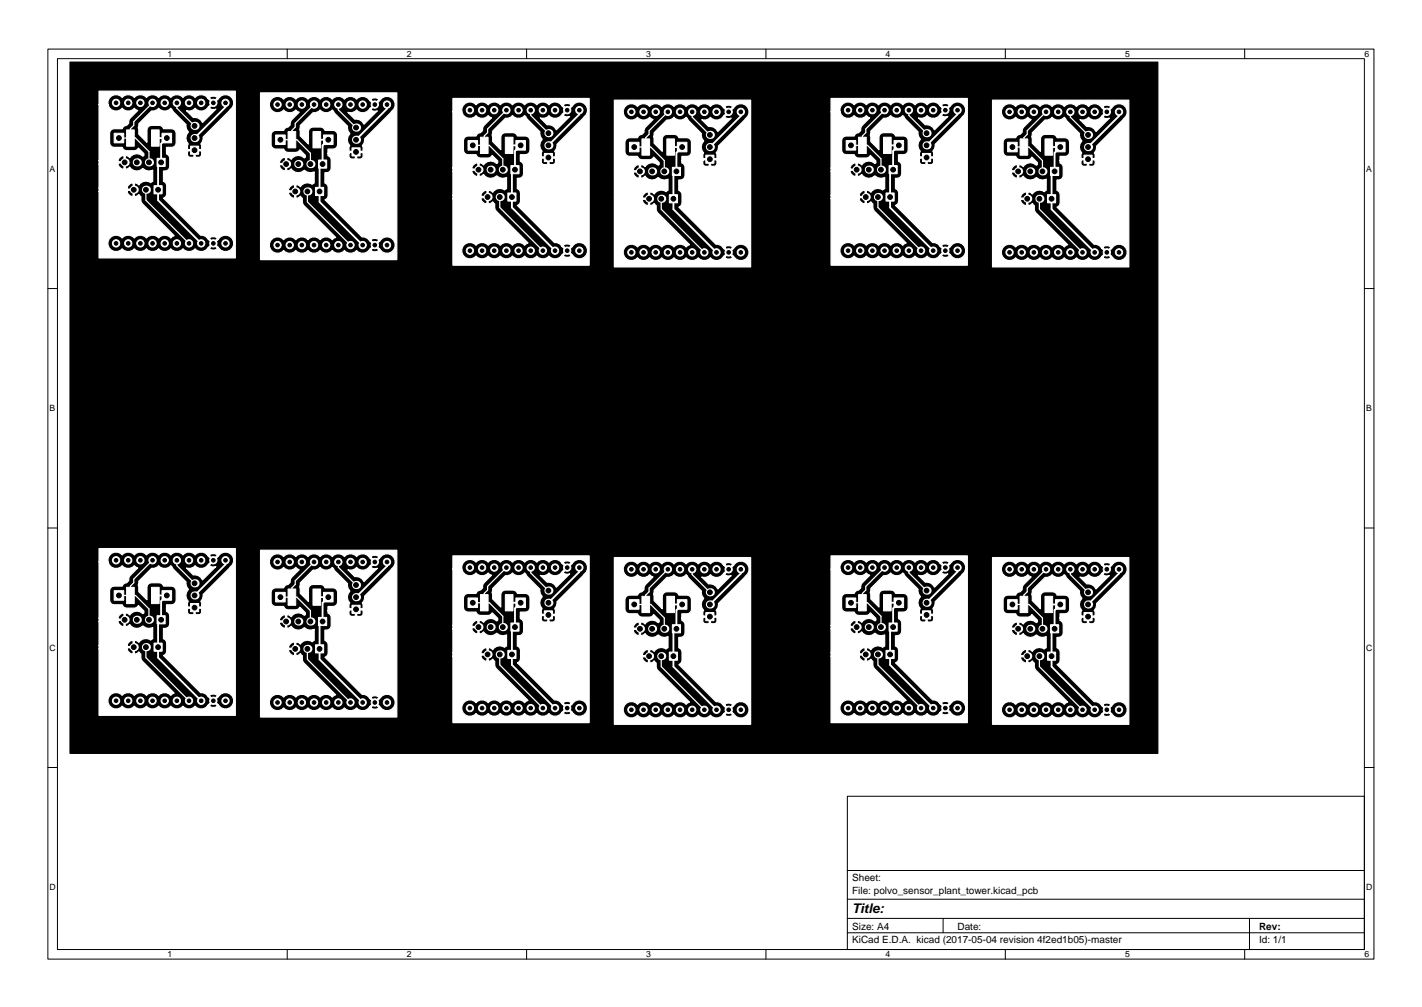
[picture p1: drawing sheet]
<svg xmlns="http://www.w3.org/2000/svg" width="297mm" height="210mm" viewBox="0 0 297 210" stroke-linecap="round" stroke-linejoin="round" font-family="sans-serif">
<defs><g id="words">
<text font-size="2.8" x="178" y="190.6">Title:</text>
<g font-size="2.1">
<text x="178" y="184">Sheet:</text>
<text x="178" y="186.7">File: polvo_sensor_plant_tower.kicad_pcb</text>
<text x="178" y="196.9">KiCad E.D.A. kicad (2017-05-04 revision 4f2ed1b05)-master</text>
<text x="178" y="194.1">Size: A4</text>
<text x="200" y="194.1">Date:</text>
<text x="263" y="194.1">Rev:</text>
<text x="263" y="196.9">Id: 1/1</text>
</g>
<g font-size="1.8">
<text x="35" y="11.9">1</text>
<text x="85" y="11.9">2</text>
<text x="135" y="11.9">3</text>
<text x="185" y="11.9">4</text>
<text x="235" y="11.9">5</text>
<text x="285" y="11.9">6</text>
<text x="10.3" y="35.9">A</text>
<text x="285.3" y="35.9">A</text>
<text x="10.3" y="85.9">B</text>
<text x="285.3" y="85.9">B</text>
<text x="10.3" y="135.9">C</text>
<text x="285.3" y="135.9">C</text>
<text x="10.3" y="185.9">D</text>
<text x="285.3" y="185.9">D</text>
<text x="35" y="199.9">1</text>
<text x="85" y="199.9">2</text>
<text x="135" y="199.9">3</text>
<text x="185" y="199.9">4</text>
<text x="235" y="199.9">5</text>
<text x="285" y="199.9">6</text>
</g>
</g></defs>
<g fill="none" stroke="#000" stroke-width=".21">
<path d="M10 10.2h277v190.1h-277zM12 12.2h273v186.1h-273zM60 10.2v2M110 10.2v2M160 10.2v2M210 10.2v2M260 10.2v2M10 60.2h2M285 60.2h2M10 110.2h2M285 110.2h2M10 160.2h2"/>
<path d="M177 166.3h108v32h-108zM285 160.2h2M60 198.3v2M110 198.3v2M160 198.3v2M177 194.8h108M177 191.8h108M177 187.8h108M177 181.8h108M197 191.8v3M210 198.3v2M260 198.3v2"/>
<path d="M261 191.8v6.5"/>
</g>
<path d="M14.6 13h227.3v144.3h-227.3z" fill="#000" stroke="#000" stroke-width=".21"/>
<g fill="#fff" stroke="#fff" stroke-width=".21">
<path d="M184.6 28.6h1.6v3.4h-1.6z"/>
<path d="M179.4 28.6h1.6v3.4h-1.6z"/>
<path d="M186.8 29.3h2v2h-2z"/>
<path d="M176.8 29.3h2v2h-2z"/>
<path d="M185.7 34.6h1.7v1.7h-1.7z"/>
</g>
<g fill="#fff">
<circle cx="184" cy="35.4" r=".85"/>
<circle cx="181.5" cy="35.4" r=".85"/>
<circle cx="178.9" cy="35.4" r=".85"/>
</g>
<path d="M185.1 40.3h1.7v1.7h-1.7z" fill="#fff" stroke="#fff" stroke-width=".21"/>
<g fill="#fff">
<circle cx="183.4" cy="41.1" r=".85"/>
<circle cx="180.8" cy="41.1" r=".85"/>
<circle cx="193.5" cy="27.8" r=".85"/>
<circle cx="193.5" cy="30.3" r=".85"/>
</g>
<g fill="#fff" stroke="#fff" stroke-width=".21">
<path d="M192.7 32h1.7v1.7h-1.7z"/>
<path d="M226.4 32.4h1.7v1.7h-1.7z"/>
<circle cx="200" cy="52.3" r=".76"/>
<circle cx="197.5" cy="52.3" r=".76"/>
<circle cx="194.9" cy="52.3" r=".76"/>
<circle cx="192.4" cy="52.3" r=".76"/>
<circle cx="189.9" cy="52.3" r=".76"/>
<circle cx="187.3" cy="52.3" r=".76"/>
<circle cx="184.8" cy="52.3" r=".76"/>
<circle cx="182.2" cy="52.3" r=".76"/>
<circle cx="179.7" cy="52.3" r=".76"/>
<circle cx="177.2" cy="52.3" r=".76"/>
<circle cx="200" cy="23" r=".76"/>
<circle cx="197.5" cy="23" r=".76"/>
<circle cx="194.9" cy="23" r=".76"/>
<circle cx="192.4" cy="23" r=".76"/>
<circle cx="189.9" cy="23" r=".76"/>
<circle cx="187.3" cy="23" r=".76"/>
<circle cx="184.8" cy="23" r=".76"/>
<circle cx="182.2" cy="23" r=".76"/>
<circle cx="179.7" cy="23" r=".76"/>
<circle cx="177.2" cy="23" r=".76"/>
<circle cx="210.9" cy="23.4" r=".76"/>
<circle cx="213.4" cy="23.4" r=".76"/>
<circle cx="216" cy="23.4" r=".76"/>
<circle cx="218.5" cy="23.4" r=".76"/>
<circle cx="221" cy="23.4" r=".76"/>
<circle cx="223.6" cy="23.4" r=".76"/>
<circle cx="226.1" cy="23.4" r=".76"/>
<circle cx="228.7" cy="23.4" r=".76"/>
<circle cx="231.2" cy="23.4" r=".76"/>
<circle cx="233.7" cy="23.4" r=".76"/>
<circle cx="210.9" cy="52.7" r=".76"/>
<circle cx="213.4" cy="52.7" r=".76"/>
<circle cx="216" cy="52.7" r=".76"/>
<circle cx="218.5" cy="52.7" r=".76"/>
<circle cx="221" cy="52.7" r=".76"/>
<circle cx="223.6" cy="52.7" r=".76"/>
<circle cx="226.1" cy="52.7" r=".76"/>
<circle cx="228.7" cy="52.7" r=".76"/>
<circle cx="231.2" cy="52.7" r=".76"/>
<circle cx="233.7" cy="52.7" r=".76"/>
</g>
<g fill="#fff">
<circle cx="227.3" cy="30.7" r=".85"/>
<circle cx="227.3" cy="28.2" r=".85"/>
<circle cx="214.6" cy="41.5" r=".85"/>
<circle cx="217.1" cy="41.5" r=".85"/>
</g>
<path d="M218.8 40.6h1.7v1.7h-1.7z" fill="#fff" stroke="#fff" stroke-width=".21"/>
<g fill="#fff">
<circle cx="212.7" cy="35.8" r=".85"/>
<circle cx="215.2" cy="35.8" r=".85"/>
<circle cx="217.8" cy="35.8" r=".85"/>
</g>
<g fill="#fff" stroke="#fff" stroke-width=".21">
<path d="M219.4 34.9h1.7v1.7h-1.7z"/>
<path d="M210.5 29.7h2v2h-2z"/>
<path d="M220.5 29.7h2v2h-2z"/>
<path d="M213.1 29h1.6v3.4h-1.6z"/>
<path d="M218.3 29h1.6v3.4h-1.6z"/>
<path d="M218.3 124.5h1.6v3.4h-1.6z"/>
<path d="M213.1 124.5h1.6v3.4h-1.6z"/>
<path d="M220.5 125.2h2v2h-2z"/>
<path d="M210.5 125.2h2v2h-2z"/>
<path d="M219.4 130.4h1.7v1.7h-1.7z"/>
</g>
<g fill="#fff">
<circle cx="217.8" cy="131.3" r=".85"/>
<circle cx="215.2" cy="131.3" r=".85"/>
<circle cx="212.7" cy="131.3" r=".85"/>
</g>
<path d="M218.8 136.2h1.7v1.7h-1.7z" fill="#fff" stroke="#fff" stroke-width=".21"/>
<g fill="#fff">
<circle cx="217.1" cy="137" r=".85"/>
<circle cx="214.6" cy="137" r=".85"/>
<circle cx="227.3" cy="123.7" r=".85"/>
<circle cx="227.3" cy="126.2" r=".85"/>
</g>
<g fill="#fff" stroke="#fff" stroke-width=".21">
<path d="M226.4 127.9h1.7v1.7h-1.7z"/>
<path d="M192.7 127.5h1.7v1.7h-1.7z"/>
<circle cx="233.7" cy="148.2" r=".76"/>
<circle cx="231.2" cy="148.2" r=".76"/>
<circle cx="228.7" cy="148.2" r=".76"/>
<circle cx="226.1" cy="148.2" r=".76"/>
<circle cx="223.6" cy="148.2" r=".76"/>
<circle cx="221" cy="148.2" r=".76"/>
<circle cx="218.5" cy="148.2" r=".76"/>
<circle cx="216" cy="148.2" r=".76"/>
<circle cx="213.4" cy="148.2" r=".76"/>
<circle cx="210.9" cy="148.2" r=".76"/>
<circle cx="233.7" cy="118.9" r=".76"/>
<circle cx="231.2" cy="118.9" r=".76"/>
<circle cx="228.7" cy="118.9" r=".76"/>
<circle cx="226.1" cy="118.9" r=".76"/>
<circle cx="223.6" cy="118.9" r=".76"/>
<circle cx="221" cy="118.9" r=".76"/>
<circle cx="218.5" cy="118.9" r=".76"/>
<circle cx="216" cy="118.9" r=".76"/>
<circle cx="213.4" cy="118.9" r=".76"/>
<circle cx="210.9" cy="118.9" r=".76"/>
<circle cx="177.2" cy="118.5" r=".76"/>
<circle cx="179.7" cy="118.5" r=".76"/>
<circle cx="182.2" cy="118.5" r=".76"/>
<circle cx="184.8" cy="118.5" r=".76"/>
<circle cx="187.3" cy="118.5" r=".76"/>
<circle cx="189.9" cy="118.5" r=".76"/>
<circle cx="192.4" cy="118.5" r=".76"/>
<circle cx="194.9" cy="118.5" r=".76"/>
<circle cx="197.5" cy="118.5" r=".76"/>
<circle cx="200" cy="118.5" r=".76"/>
<circle cx="177.2" cy="147.8" r=".76"/>
<circle cx="179.7" cy="147.8" r=".76"/>
<circle cx="182.2" cy="147.8" r=".76"/>
<circle cx="184.8" cy="147.8" r=".76"/>
<circle cx="187.3" cy="147.8" r=".76"/>
<circle cx="189.9" cy="147.8" r=".76"/>
<circle cx="192.4" cy="147.8" r=".76"/>
<circle cx="194.9" cy="147.8" r=".76"/>
<circle cx="197.5" cy="147.8" r=".76"/>
<circle cx="200" cy="147.8" r=".76"/>
</g>
<g fill="#fff">
<circle cx="193.5" cy="125.9" r=".85"/>
<circle cx="193.5" cy="123.3" r=".85"/>
<circle cx="180.8" cy="136.6" r=".85"/>
<circle cx="183.4" cy="136.6" r=".85"/>
</g>
<path d="M185.1 135.8h1.7v1.7h-1.7z" fill="#fff" stroke="#fff" stroke-width=".21"/>
<g fill="#fff">
<circle cx="178.9" cy="130.9" r=".85"/>
<circle cx="181.5" cy="130.9" r=".85"/>
<circle cx="184" cy="130.9" r=".85"/>
</g>
<g fill="#fff" stroke="#fff" stroke-width=".21">
<path d="M185.7 130.1h1.7v1.7h-1.7z"/>
<path d="M176.8 124.9h2v2h-2z"/>
<path d="M186.8 124.9h2v2h-2z"/>
<path d="M179.4 124.2h1.6v3.4h-1.6z"/>
<path d="M184.6 124.2h1.6v3.4h-1.6z"/>
<path d="M31.6 122.6h1.6v3.4h-1.6z"/>
<path d="M26.4 122.6h1.6v3.4h-1.6z"/>
<path d="M33.8 123.3h2v2h-2z"/>
<path d="M23.8 123.3h2v2h-2z"/>
<path d="M32.8 128.6h1.7v1.7h-1.7z"/>
</g>
<g fill="#fff">
<circle cx="31.1" cy="129.4" r=".85"/>
<circle cx="28.6" cy="129.4" r=".85"/>
<circle cx="26" cy="129.4" r=".85"/>
</g>
<path d="M32.2 134.3h1.7v1.7h-1.7z" fill="#fff" stroke="#fff" stroke-width=".21"/>
<g fill="#fff">
<circle cx="30.5" cy="135.1" r=".85"/>
<circle cx="27.9" cy="135.1" r=".85"/>
<circle cx="40.6" cy="121.8" r=".85"/>
<circle cx="40.6" cy="124.3" r=".85"/>
</g>
<g fill="#fff" stroke="#fff" stroke-width=".21">
<path d="M39.8 126h1.7v1.7h-1.7z"/>
<path d="M73.5 126.4h1.7v1.7h-1.7z"/>
<circle cx="47.1" cy="146.3" r=".76"/>
<circle cx="44.6" cy="146.3" r=".76"/>
<circle cx="42" cy="146.3" r=".76"/>
<circle cx="39.5" cy="146.3" r=".76"/>
<circle cx="36.9" cy="146.3" r=".76"/>
<circle cx="34.4" cy="146.3" r=".76"/>
<circle cx="31.9" cy="146.3" r=".76"/>
<circle cx="29.3" cy="146.3" r=".76"/>
<circle cx="26.8" cy="146.3" r=".76"/>
<circle cx="24.2" cy="146.3" r=".76"/>
<circle cx="47.1" cy="117" r=".76"/>
<circle cx="44.6" cy="117" r=".76"/>
<circle cx="42" cy="117" r=".76"/>
<circle cx="39.5" cy="117" r=".76"/>
<circle cx="36.9" cy="117" r=".76"/>
<circle cx="34.4" cy="117" r=".76"/>
<circle cx="31.9" cy="117" r=".76"/>
<circle cx="29.3" cy="117" r=".76"/>
<circle cx="26.8" cy="117" r=".76"/>
<circle cx="24.2" cy="117" r=".76"/>
<circle cx="58" cy="117.3" r=".76"/>
<circle cx="60.5" cy="117.3" r=".76"/>
<circle cx="63.1" cy="117.3" r=".76"/>
<circle cx="65.6" cy="117.3" r=".76"/>
<circle cx="68.1" cy="117.3" r=".76"/>
<circle cx="70.7" cy="117.3" r=".76"/>
<circle cx="73.2" cy="117.3" r=".76"/>
<circle cx="75.8" cy="117.3" r=".76"/>
<circle cx="78.3" cy="117.3" r=".76"/>
<circle cx="80.8" cy="117.3" r=".76"/>
<circle cx="58" cy="146.7" r=".76"/>
<circle cx="60.5" cy="146.7" r=".76"/>
<circle cx="63.1" cy="146.7" r=".76"/>
<circle cx="65.6" cy="146.7" r=".76"/>
<circle cx="68.1" cy="146.7" r=".76"/>
<circle cx="70.7" cy="146.7" r=".76"/>
<circle cx="73.2" cy="146.7" r=".76"/>
<circle cx="75.8" cy="146.7" r=".76"/>
<circle cx="78.3" cy="146.7" r=".76"/>
<circle cx="80.8" cy="146.7" r=".76"/>
</g>
<g fill="#fff">
<circle cx="74.4" cy="124.7" r=".85"/>
<circle cx="74.4" cy="122.1" r=".85"/>
<circle cx="61.7" cy="135.5" r=".85"/>
<circle cx="64.2" cy="135.5" r=".85"/>
</g>
<path d="M65.9 134.6h1.7v1.7h-1.7z" fill="#fff" stroke="#fff" stroke-width=".21"/>
<g fill="#fff">
<circle cx="59.8" cy="129.8" r=".85"/>
<circle cx="62.3" cy="129.8" r=".85"/>
<circle cx="64.8" cy="129.8" r=".85"/>
</g>
<g fill="#fff" stroke="#fff" stroke-width=".21">
<path d="M66.5 128.9h1.7v1.7h-1.7z"/>
<path d="M57.6 123.7h2v2h-2z"/>
<path d="M67.6 123.7h2v2h-2z"/>
<path d="M60.2 123h1.6v3.4h-1.6z"/>
<path d="M65.4 123h1.6v3.4h-1.6z"/>
<path d="M139.3 124.5h1.6v3.4h-1.6z"/>
<path d="M134.1 124.5h1.6v3.4h-1.6z"/>
<path d="M141.5 125.2h2v2h-2z"/>
<path d="M131.5 125.2h2v2h-2z"/>
<path d="M140.5 130.4h1.7v1.7h-1.7z"/>
</g>
<g fill="#fff">
<circle cx="138.8" cy="131.3" r=".85"/>
<circle cx="136.2" cy="131.3" r=".85"/>
<circle cx="133.7" cy="131.3" r=".85"/>
</g>
<path d="M139.8 136.2h1.7v1.7h-1.7z" fill="#fff" stroke="#fff" stroke-width=".21"/>
<g fill="#fff">
<circle cx="138.1" cy="137" r=".85"/>
<circle cx="135.6" cy="137" r=".85"/>
<circle cx="148.3" cy="123.7" r=".85"/>
<circle cx="148.3" cy="126.2" r=".85"/>
</g>
<g fill="#fff" stroke="#fff" stroke-width=".21">
<path d="M147.4 127.9h1.7v1.7h-1.7z"/>
<path d="M113.7 127.5h1.7v1.7h-1.7z"/>
<circle cx="154.8" cy="148.2" r=".76"/>
<circle cx="152.2" cy="148.2" r=".76"/>
<circle cx="149.7" cy="148.2" r=".76"/>
<circle cx="147.1" cy="148.2" r=".76"/>
<circle cx="144.6" cy="148.2" r=".76"/>
<circle cx="142.1" cy="148.2" r=".76"/>
<circle cx="139.5" cy="148.2" r=".76"/>
<circle cx="137" cy="148.2" r=".76"/>
<circle cx="134.4" cy="148.2" r=".76"/>
<circle cx="131.9" cy="148.2" r=".76"/>
<circle cx="154.8" cy="118.9" r=".76"/>
<circle cx="152.2" cy="118.9" r=".76"/>
<circle cx="149.7" cy="118.9" r=".76"/>
<circle cx="147.1" cy="118.9" r=".76"/>
<circle cx="144.6" cy="118.9" r=".76"/>
<circle cx="142.1" cy="118.9" r=".76"/>
<circle cx="139.5" cy="118.9" r=".76"/>
<circle cx="137" cy="118.9" r=".76"/>
<circle cx="134.4" cy="118.9" r=".76"/>
<circle cx="131.9" cy="118.9" r=".76"/>
<circle cx="98.2" cy="118.5" r=".76"/>
<circle cx="100.7" cy="118.5" r=".76"/>
<circle cx="103.2" cy="118.5" r=".76"/>
<circle cx="105.8" cy="118.5" r=".76"/>
<circle cx="108.3" cy="118.5" r=".76"/>
<circle cx="110.9" cy="118.5" r=".76"/>
<circle cx="113.4" cy="118.5" r=".76"/>
<circle cx="115.9" cy="118.5" r=".76"/>
<circle cx="118.5" cy="118.5" r=".76"/>
<circle cx="121" cy="118.5" r=".76"/>
<circle cx="98.2" cy="147.8" r=".76"/>
<circle cx="100.7" cy="147.8" r=".76"/>
<circle cx="103.2" cy="147.8" r=".76"/>
<circle cx="105.8" cy="147.8" r=".76"/>
<circle cx="108.3" cy="147.8" r=".76"/>
<circle cx="110.9" cy="147.8" r=".76"/>
<circle cx="113.4" cy="147.8" r=".76"/>
<circle cx="115.9" cy="147.8" r=".76"/>
<circle cx="118.5" cy="147.8" r=".76"/>
<circle cx="121" cy="147.8" r=".76"/>
</g>
<g fill="#fff">
<circle cx="114.6" cy="125.9" r=".85"/>
<circle cx="114.6" cy="123.3" r=".85"/>
<circle cx="101.9" cy="136.6" r=".85"/>
<circle cx="104.4" cy="136.6" r=".85"/>
</g>
<path d="M106.1 135.8h1.7v1.7h-1.7z" fill="#fff" stroke="#fff" stroke-width=".21"/>
<g fill="#fff">
<circle cx="99.9" cy="130.9" r=".85"/>
<circle cx="102.5" cy="130.9" r=".85"/>
<circle cx="105" cy="130.9" r=".85"/>
</g>
<g fill="#fff" stroke="#fff" stroke-width=".21">
<path d="M106.7 130.1h1.7v1.7h-1.7z"/>
<path d="M97.8 124.9h2v2h-2z"/>
<path d="M107.8 124.9h2v2h-2z"/>
<path d="M100.4 124.2h1.6v3.4h-1.6z"/>
<path d="M105.6 124.2h1.6v3.4h-1.6z"/>
<path d="M105.6 28.6h1.6v3.4h-1.6z"/>
<path d="M100.4 28.6h1.6v3.4h-1.6z"/>
<path d="M107.8 29.3h2v2h-2z"/>
<path d="M97.8 29.3h2v2h-2z"/>
<path d="M106.7 34.6h1.7v1.7h-1.7z"/>
</g>
<g fill="#fff">
<circle cx="105" cy="35.4" r=".85"/>
<circle cx="102.5" cy="35.4" r=".85"/>
<circle cx="99.9" cy="35.4" r=".85"/>
</g>
<path d="M106.1 40.3h1.7v1.7h-1.7z" fill="#fff" stroke="#fff" stroke-width=".21"/>
<g fill="#fff">
<circle cx="104.4" cy="41.1" r=".85"/>
<circle cx="101.9" cy="41.1" r=".85"/>
<circle cx="114.6" cy="27.8" r=".85"/>
<circle cx="114.6" cy="30.3" r=".85"/>
</g>
<g fill="#fff" stroke="#fff" stroke-width=".21">
<path d="M113.7 32h1.7v1.7h-1.7z"/>
<path d="M147.4 32.4h1.7v1.7h-1.7z"/>
<circle cx="121" cy="52.3" r=".76"/>
<circle cx="118.5" cy="52.3" r=".76"/>
<circle cx="115.9" cy="52.3" r=".76"/>
<circle cx="113.4" cy="52.3" r=".76"/>
<circle cx="110.9" cy="52.3" r=".76"/>
<circle cx="108.3" cy="52.3" r=".76"/>
<circle cx="105.8" cy="52.3" r=".76"/>
<circle cx="103.2" cy="52.3" r=".76"/>
<circle cx="100.7" cy="52.3" r=".76"/>
<circle cx="98.2" cy="52.3" r=".76"/>
<circle cx="121" cy="23" r=".76"/>
<circle cx="118.5" cy="23" r=".76"/>
<circle cx="115.9" cy="23" r=".76"/>
<circle cx="113.4" cy="23" r=".76"/>
<circle cx="110.9" cy="23" r=".76"/>
<circle cx="108.3" cy="23" r=".76"/>
<circle cx="105.8" cy="23" r=".76"/>
<circle cx="103.2" cy="23" r=".76"/>
<circle cx="100.7" cy="23" r=".76"/>
<circle cx="98.2" cy="23" r=".76"/>
<circle cx="131.9" cy="23.4" r=".76"/>
<circle cx="134.4" cy="23.4" r=".76"/>
<circle cx="137" cy="23.4" r=".76"/>
<circle cx="139.5" cy="23.4" r=".76"/>
<circle cx="142.1" cy="23.4" r=".76"/>
<circle cx="144.6" cy="23.4" r=".76"/>
<circle cx="147.1" cy="23.4" r=".76"/>
<circle cx="149.7" cy="23.4" r=".76"/>
<circle cx="152.2" cy="23.4" r=".76"/>
<circle cx="154.8" cy="23.4" r=".76"/>
<circle cx="131.9" cy="52.7" r=".76"/>
<circle cx="134.4" cy="52.7" r=".76"/>
<circle cx="137" cy="52.7" r=".76"/>
<circle cx="139.5" cy="52.7" r=".76"/>
<circle cx="142.1" cy="52.7" r=".76"/>
<circle cx="144.6" cy="52.7" r=".76"/>
<circle cx="147.1" cy="52.7" r=".76"/>
<circle cx="149.7" cy="52.7" r=".76"/>
<circle cx="152.2" cy="52.7" r=".76"/>
<circle cx="154.8" cy="52.7" r=".76"/>
</g>
<g fill="#fff">
<circle cx="148.3" cy="30.7" r=".85"/>
<circle cx="148.3" cy="28.2" r=".85"/>
<circle cx="135.6" cy="41.5" r=".85"/>
<circle cx="138.1" cy="41.5" r=".85"/>
</g>
<path d="M139.8 40.6h1.7v1.7h-1.7z" fill="#fff" stroke="#fff" stroke-width=".21"/>
<g fill="#fff">
<circle cx="133.7" cy="35.8" r=".85"/>
<circle cx="136.2" cy="35.8" r=".85"/>
<circle cx="138.8" cy="35.8" r=".85"/>
</g>
<g fill="#fff" stroke="#fff" stroke-width=".21">
<path d="M140.5 34.9h1.7v1.7h-1.7z"/>
<path d="M131.5 29.7h2v2h-2z"/>
<path d="M141.5 29.7h2v2h-2z"/>
<path d="M134.1 29h1.6v3.4h-1.6z"/>
<path d="M139.3 29h1.6v3.4h-1.6z"/>
<path d="M65.4 27.5h1.6v3.4h-1.6z"/>
<path d="M60.2 27.5h1.6v3.4h-1.6z"/>
<path d="M67.6 28.2h2v2h-2z"/>
<path d="M57.6 28.2h2v2h-2z"/>
<path d="M66.5 33.4h1.7v1.7h-1.7z"/>
</g>
<g fill="#fff">
<circle cx="64.8" cy="34.3" r=".85"/>
<circle cx="62.3" cy="34.3" r=".85"/>
<circle cx="59.8" cy="34.3" r=".85"/>
</g>
<path d="M65.9 39.1h1.7v1.7h-1.7z" fill="#fff" stroke="#fff" stroke-width=".21"/>
<g fill="#fff">
<circle cx="64.2" cy="40" r=".85"/>
<circle cx="61.7" cy="40" r=".85"/>
<circle cx="74.4" cy="26.6" r=".85"/>
<circle cx="74.4" cy="29.2" r=".85"/>
</g>
<g fill="#fff" stroke="#fff" stroke-width=".21">
<path d="M73.5 30.9h1.7v1.7h-1.7z"/>
<path d="M39.8 30.5h1.7v1.7h-1.7z"/>
<circle cx="80.8" cy="51.2" r=".76"/>
<circle cx="78.3" cy="51.2" r=".76"/>
<circle cx="75.8" cy="51.2" r=".76"/>
<circle cx="73.2" cy="51.2" r=".76"/>
<circle cx="70.7" cy="51.2" r=".76"/>
<circle cx="68.1" cy="51.2" r=".76"/>
<circle cx="65.6" cy="51.2" r=".76"/>
<circle cx="63.1" cy="51.2" r=".76"/>
<circle cx="60.5" cy="51.2" r=".76"/>
<circle cx="58" cy="51.2" r=".76"/>
<circle cx="80.8" cy="21.8" r=".76"/>
<circle cx="78.3" cy="21.8" r=".76"/>
<circle cx="75.8" cy="21.8" r=".76"/>
<circle cx="73.2" cy="21.8" r=".76"/>
<circle cx="70.7" cy="21.8" r=".76"/>
<circle cx="68.1" cy="21.8" r=".76"/>
<circle cx="65.6" cy="21.8" r=".76"/>
<circle cx="63.1" cy="21.8" r=".76"/>
<circle cx="60.5" cy="21.8" r=".76"/>
<circle cx="58" cy="21.8" r=".76"/>
<circle cx="24.2" cy="21.5" r=".76"/>
<circle cx="26.8" cy="21.5" r=".76"/>
<circle cx="29.3" cy="21.5" r=".76"/>
<circle cx="31.9" cy="21.5" r=".76"/>
<circle cx="34.4" cy="21.5" r=".76"/>
<circle cx="36.9" cy="21.5" r=".76"/>
<circle cx="39.5" cy="21.5" r=".76"/>
<circle cx="42" cy="21.5" r=".76"/>
<circle cx="44.6" cy="21.5" r=".76"/>
<circle cx="47.1" cy="21.5" r=".76"/>
<circle cx="24.2" cy="50.8" r=".76"/>
<circle cx="26.8" cy="50.8" r=".76"/>
<circle cx="29.3" cy="50.8" r=".76"/>
<circle cx="31.9" cy="50.8" r=".76"/>
<circle cx="34.4" cy="50.8" r=".76"/>
<circle cx="36.9" cy="50.8" r=".76"/>
<circle cx="39.5" cy="50.8" r=".76"/>
<circle cx="42" cy="50.8" r=".76"/>
<circle cx="44.6" cy="50.8" r=".76"/>
<circle cx="47.1" cy="50.8" r=".76"/>
</g>
<g fill="#fff">
<circle cx="40.6" cy="28.8" r=".85"/>
<circle cx="40.6" cy="26.3" r=".85"/>
<circle cx="27.9" cy="39.6" r=".85"/>
<circle cx="30.5" cy="39.6" r=".85"/>
</g>
<path d="M32.2 38.8h1.7v1.7h-1.7z" fill="#fff" stroke="#fff" stroke-width=".21"/>
<g fill="#fff">
<circle cx="26" cy="33.9" r=".85"/>
<circle cx="28.6" cy="33.9" r=".85"/>
<circle cx="31.1" cy="33.9" r=".85"/>
</g>
<g fill="#fff" stroke="#fff" stroke-width=".21">
<path d="M32.8 33.1h1.7v1.7h-1.7z"/>
<path d="M23.8 27.8h2v2h-2z"/>
<path d="M33.8 27.8h2v2h-2z"/>
<path d="M26.4 27.1h1.6v3.4h-1.6z"/>
<path d="M31.6 27.1h1.6v3.4h-1.6z"/>
</g>
<g fill="none" stroke="#fff" stroke-width=".38">
<path d="M32.4 29.7v-.9h2.4l-1.1 1.2v3.9l-.7 .6v7.3l9 9M47.1 21.5v.9l-6.5 6.4M66.2 30.1v-.9h2.4l-1.2 1.2v3.9l-.6 .6v7.3l9 9M80.8 21.8v.9l-6.4 6.5M106.4 31.2v-.9h2.4l-1.2 1.2v3.9l-.7 .7v7.2l9 9M121 23v.9l-6.4 6.4M140.1 31.6v-.9h2.4l-1.2 1.2v3.9l-.6 .6v7.3l9 9M154.8 23.4v.8l-6.5 6.5M185.4 31.2v-.9h2.4l-1.2 1.2v3.9l-.7 .7v7.2l9 9M200 23v.9l-6.5 6.4M219.1 31.6v-.9h2.4l-1.2 1.2v3.9l-.6 .6v7.3l9 9M233.7 23.4v.8l-6.4 6.5"/>
<path d="M47.1 117v.9l-6.5 6.4M80.8 117.3v.9l-6.4 6.5M121 118.5v.9l-6.4 6.5M154.8 118.9v.8l-6.5 6.5M200 118.5v.9l-6.5 6.5M233.7 118.9v.8l-6.4 6.5M32.4 125.2v-.9h2.4l-1.1 1.2v3.9l-.7 .6v7.3l9 9M66.2 125.6v-.9h2.4l-1.2 1.2v3.9l-.6 .6v7.3l9 9M106.4 126.8v-.9h2.4l-1.2 1.1v3.9l-.7 .7v7.2l9 9M140.1 127.1v-.9h2.4l-1.2 1.2v3.9l-.6 .6v7.3l9 9M185.4 126.8v-.9h2.4l-1.2 1.1v3.9l-.7 .7v7.2l9 9M219.1 127.1v-.9h2.4l-1.2 1.2v3.9l-.6 .6v7.3l9 9"/>
</g>
<g fill="none" stroke="#fff" stroke-width=".25">
<path d="M24.8 28.8h3.5l2.8 2.8v2.3M30.5 39.6v2.2l9 9M31.9 21.5l-4 3.9v.8l-.7 .7v1.9M36.9 21.5v1.1l3.7 3.7M58.6 29.2h3.4l2.8 2.8v2.3M64.2 40v2.2l9 9M65.6 21.8l-3.9 4v.7l-.7 .7v2M70.7 21.8v1.1l3.7 3.7M98.8 30.3h3.4l2.8 2.9v2.2M105.8 23l-3.9 3.9v.8l-.7 .7v1.9M110.9 23v1.1l3.7 3.7M132.5 30.7h3.4l2.9 2.8v2.3"/>
<path d="M139.5 23.4l-3.9 3.9v.8l-.7 .6v2M144.6 23.4v1.1l3.7 3.7M177.8 30.3h3.4l2.8 2.9v2.2M184.8 23l-4 3.9v.8l-.6 .7v1.9M189.9 23v1.1l3.6 3.7M211.5 30.7h3.4l2.9 2.8v2.3M218.5 23.4l-3.9 3.9v.8l-.7 .6v2M223.6 23.4v1.1l3.7 3.7M104.4 41.1v2.2l9 9M138.1 41.5v2.2l9 9M183.4 41.1v2.2l9 9M217.1 41.5v2.2l9 9"/>
<path d="M31.9 117l-4 3.9v.8l-.7 .7v1.9M36.9 117v1.1l3.7 3.7M65.6 117.3l-3.9 4v.7l-.7 .7v2M70.7 117.3v1.1l3.7 3.7M105.8 118.5l-3.9 3.9v.8l-.7 .7v2M110.9 118.5v1.1l3.7 3.7M139.5 118.9l-3.9 3.9v.8l-.7 .7v1.9M144.6 118.9v1.1l3.7 3.7M184.8 118.5l-4 3.9v.8l-.6 .7v2M189.9 118.5v1.1l3.6 3.7M218.5 118.9l-3.9 3.9v.8l-.7 .7v1.9M223.6 118.9v1.1l3.7 3.7"/>
<path d="M24.8 124.3h3.5l2.8 2.8v2.3M30.5 135.1v2.2l9 9M58.6 124.7h3.4l2.8 2.8v2.3M64.2 135.5v2.2l9 9M98.8 125.9h3.4l2.8 2.8v2.2M104.4 136.6v2.2l9 9M132.5 126.2h3.4l2.9 2.8v2.3M138.1 137v2.2l9 9M177.8 125.9h3.4l2.8 2.8v2.2M183.4 136.6v2.2l9 9M211.5 126.2h3.4l2.9 2.8v2.3M217.1 137v2.2l9 9"/>
</g>
<g fill="#fff" stroke="#fff" stroke-width=".25">
<path d="M20.7 19h28.5v34.8h-28.5v-13.8h5.8l.2 .5 .5 .4 .4 .2 .2-.2v-1.2h-1.2l-.1 .3h-5.8v-.7h5.8l.1 .2h1.2v-1.2a1.08 1.08 0 0 0-1.3 1h-5.8v-5h3.9l.2 .5 .5 .4 .4 .1 .2-.1v-1.2h-1.2l-.1 .3h-3.9v-.8h3.9l.1 .3h1.2v-1.2a1.08 1.08 0 0 0-1.3 .9h-3.9v-11.7h1.8l.3 .6a1.69 1.69 0 0 0 2.7 .2 1.64 1.64 0 0 0 2.6 0l.7 .5-1.8 1.9a1.03 1.03 0 0 1-.6 1.2 .91 .91 0 0 0-.9 .7h-1.7l-.6 .2-.3 .7v2a.95 .95 0 0 0 .9 1h1.7l.6 .6a3.2 3.2 0 0 0 2.6-.2l.2-.3 1.2 1.2v.4l-.3 .1a1.74 1.74 0 0 0-2.7 .3l-.7-.4-.2 .1v2.6l.2 .1 .7-.4 .2 .3a1.78 1.78 0 0 0 2.5 0 1.74 1.74 0 0 0 2.1 .3v2.4l-.4 .2a1.67 1.67 0 0 0-2.5 .5l-.7-.4-.2 .1v2.6l.2 .2 .7-.5 .4 .4 .1 1.2 .2 .4 6.7 6.6-.7 .5-.3-.3a1.67 1.67 0 0 0-2.3 .3 1.64 1.64 0 0 0-2.5 0 1.64 1.64 0 0 0-2.5 0 1.64 1.64 0 0 0-2.6 0 1.71 1.71 0 0 0-2.5-.1 1.71 1.71 0 0 0 0 2.5 1.71 1.71 0 0 0 2.5-.2 1.64 1.64 0 0 0 2.6 0 1.64 1.64 0 0 0 2.5 0 1.64 1.64 0 0 0 2.5 0 1.64 1.64 0 0 0 2.6 0 1.64 1.64 0 0 0 2.5 0 1.64 1.64 0 0 0 2.6 0 1.68 1.68 0 0 0 2.6-.1h.4v.2a1.01 1.01 0 0 0 1.6-.2l-.8-.8-.8 .8h-.4l1-1h.3l.9 .8a1.73 1.73 0 0 0 2.6 .5 1.73 1.73 0 0 0-.1-2.7 1.73 1.73 0 0 0-2.6 .6l-.8 .8h-.3l-1-1h.4l.8 .8 .8-.8-.1-.2a1.01 1.01 0 0 0-1.5 .2h-.4l-.4-.4-.6-.3h-.5l-7.7-7.7 .6-.6a3.3 3.3 0 0 0-.3-2.7l-.4-.2v-2.2h.4a.95 .95 0 0 0 1-.9l-.1-2.1-.6-.5v-.6h4.4l.1 1 .4 .2h.7l.1-.1v-1.2h.3v1.2l.1 .1h.9l.3-.5v-.7l-.1-.1-7.2 .1v-.8h1a.95 .95 0 0 0 1-1v-2l-.3-.7-.7-.2h-1.7a.91 .91 0 0 0-.9-.7h-1.6l-.6 .2-.3 .7v2.6l-1.7-1.7-.1-1.3 .1-.9 2.7-2.6h.5l.9-.6 .3 .3a1.67 1.67 0 0 0 2.3-.3l.5 .7 2.7 2.7 .1 1 .3 .6a1.78 1.78 0 0 0 0 2.5l-.1 .3v.7l.1 .1h2.7l.1-.1v-.7l-.2-.3 .4-.6 .1-.9 5.7-5.7a1.74 1.74 0 0 0 .1-2.7 1.74 1.74 0 0 0-2.7 .5l-1.7 1.8v.2l.6 .2 .7-.1-2.8 2.8a1.72 1.72 0 0 0-1.9-1.1l-1.4-1.4 .8 .1 1-.6 .3 .3a1.78 1.78 0 0 0 2.5-.6l.8-.8-1-1h.4l.8 .8 .8-.8a.93 .93 0 0 0-1.6 0h-.4l-.4-.5a1.67 1.67 0 0 0-2.2 .3 1.64 1.64 0 0 0-2.6 0 1.64 1.64 0 0 0-2.5 0 1.64 1.64 0 0 0-2.6 0 1.64 1.64 0 0 0-2.5 0 1.64 1.64 0 0 0-2.5 0 1.64 1.64 0 0 0-2.6 0 1.71 1.71 0 0 0-2-.4 1.71 1.71 0 0 0-1 1.9h-1.8z"/>
<path d="M54.4 19.4h28.5v34.8h-28.5v-13.9h5.8l.3 .6 .4 .3 .4 .2 .2-.1v-1.2h-1.1l-.2 .2h-5.8v-.7h5.8l.2 .2h1.1v-1.1a1.08 1.08 0 0 0-1.3 .9h-5.8v-5h3.9l.3 .5 .4 .4 .4 .2 .2-.1v-1.2h-1.2l-.1 .2h-3.9v-.7h3.9l.1 .2h1.2v-1.2a1.08 1.08 0 0 0-1.3 1h-3.9v-11.7h1.9l.2 .6a1.7 1.7 0 0 0 2.7 .2 1.64 1.64 0 0 0 2.6 0l.7 .4-1.8 2a1.03 1.03 0 0 1-.5 1.1 .91 .91 0 0 0-.9 .7h-1.7l-.7 .3-.3 .7v2a.95 .95 0 0 0 1 .9h1.7l.5 .7a3.2 3.2 0 0 0 2.6-.2l.2-.3 1.2 1.1v.4l-.2 .2a1.74 1.74 0 0 0-2.8 .3l-.7-.5-.2 .1v2.7l.2 .1 .7-.4 .2 .3a1.78 1.78 0 0 0 2.6-.1 1.74 1.74 0 0 0 2 .4v2.3l-.4 .3a1.67 1.67 0 0 0-2.5 .5l-.7-.5-.2 .2v2.6l.2 .1 .7-.4 .4 .4 .1 1.2 .3 .3 6.6 6.7-.7 .4-.3-.3a1.67 1.67 0 0 0-2.2 .3 1.64 1.64 0 0 0-2.6 0 1.64 1.64 0 0 0-2.5 0 1.64 1.64 0 0 0-2.6 0 1.71 1.71 0 0 0-2.4-.1 1.71 1.71 0 0 0 0 2.5 1.71 1.71 0 0 0 2.4-.1 1.64 1.64 0 0 0 2.6 0 1.64 1.64 0 0 0 2.5 0 1.64 1.64 0 0 0 2.6 0 1.64 1.64 0 0 0 2.5 0 1.64 1.64 0 0 0 2.5 0 1.64 1.64 0 0 0 2.6 0 1.68 1.68 0 0 0 2.7-.1h.3l.1 .2a1.01 1.01 0 0 0 1.5-.2l-.8-.8-.8 .8h-.3l.9-1h.4l.8 .8a1.73 1.73 0 0 0 2.7 .4 1.73 1.73 0 0 0-.1-2.7 1.73 1.73 0 0 0-2.6 .7l-.8 .8h-.4l-.9-1h.3l.8 .8 .8-.8-.1-.3a1.01 1.01 0 0 0-1.5 .3h-.3l-.5-.5-.6-.2h-.4l-7.8-7.8 .6-.5a3.3 3.3 0 0 0-.2-2.8l-.4-.2v-2.1h.3a.95 .95 0 0 0 1-1l-.1-2.1-.6-.5v-.5h4.4l.1 .9 .4 .3h.7l.1-.2v-1.2h.3v1.2l.2 .2 .9-.1 .3-.4v-.7l-.2-.2-7.2 .2v-.9h1.1a.95 .95 0 0 0 .9-.9v-2l-.2-.7-.7-.3h-1.7a.91 .91 0 0 0-.9-.7h-1.6l-.7 .3-.3 .7v2.6l-1.7-1.7-.1-1.4 .1-.8 2.7-2.7h.5l1-.5 .3 .3a1.67 1.67 0 0 0 2.2-.3l.5 .7 2.7 2.7 .1 .9 .4 .6a1.78 1.78 0 0 0 0 2.5l-.2 .3v.7l.1 .2h2.7l.2-.2v-.7l-.2-.3 .4-.5 .1-.9 5.6-5.7a1.74 1.74 0 0 0 .2-2.8 1.74 1.74 0 0 0-2.7 .5l-1.8 1.8 .1 .3 .5 .1 .7-.1-2.8 2.8a1.72 1.72 0 0 0-1.9-1l-1.4-1.4h.9l.9-.5 .3 .3a1.78 1.78 0 0 0 2.5-.7l.8-.8-.9-.9h.3l.8 .8 .8-.8a.93 .93 0 0 0-1.6 0h-.3l-.5-.5a1.67 1.67 0 0 0-2.2 .3 1.64 1.64 0 0 0-2.6 0 1.64 1.64 0 0 0-2.5 0 1.64 1.64 0 0 0-2.5 0 1.64 1.64 0 0 0-2.6 0 1.64 1.64 0 0 0-2.5 0 1.64 1.64 0 0 0-2.6 0 1.71 1.71 0 0 0-2-.4 1.71 1.71 0 0 0-.9 1.9h-1.9z"/>
<path d="M94.6 20.6h28.5v34.8h-28.5v-13.9h5.8l.3 .5 .4 .4 .4 .2 .2-.1v-1.2h-1.2l-.1 .2h-5.8v-.7h5.8l.1 .2h1.2v-1.2a1.08 1.08 0 0 0-1.3 1h-5.8v-5h3.9l.3 .5 .4 .4 .4 .2 .2-.2v-1.1h-1.2l-.1 .2h-3.9v-.7h3.9l.1 .2h1.2v-1.2a1.08 1.08 0 0 0-1.3 1h-3.9v-11.8h1.9l.2 .7a1.7 1.7 0 0 0 2.7 .1 1.64 1.64 0 0 0 2.6 0l.7 .5-1.8 1.9a1.03 1.03 0 0 1-.5 1.2 .91 .91 0 0 0-.9 .7h-1.7l-.7 .3-.3 .6v2a.95 .95 0 0 0 1 1h1.7l.5 .6a3.2 3.2 0 0 0 2.6-.2l.2-.2 1.2 1.1v.4l-.2 .1a1.74 1.74 0 0 0-2.8 .3l-.7-.4-.2 .1v2.6l.2 .2 .7-.5 .2 .3a1.78 1.78 0 0 0 2.6 0 1.74 1.74 0 0 0 2 .3v2.4l-.4 .3a1.67 1.67 0 0 0-2.5 .5l-.7-.5-.2 .1v2.7l.2 .1 .7-.5 .4 .5 .1 1.1 .2 .4 6.7 6.6-.7 .5-.3-.3a1.67 1.67 0 0 0-2.3 .3 1.64 1.64 0 0 0-2.5 0 1.64 1.64 0 0 0-2.5 0 1.64 1.64 0 0 0-2.6 0 1.71 1.71 0 0 0-2.4-.1 1.71 1.71 0 0 0 0 2.5 1.71 1.71 0 0 0 2.4-.1 1.64 1.64 0 0 0 2.6 0 1.64 1.64 0 0 0 2.5 0 1.64 1.64 0 0 0 2.5 0 1.64 1.64 0 0 0 2.6 0 1.64 1.64 0 0 0 2.5 0 1.64 1.64 0 0 0 2.6 0 1.68 1.68 0 0 0 2.7-.2h.3v.3a1.01 1.01 0 0 0 1.6-.3l-.8-.8-.8 .8h-.3l.9-1h.4l.8 .8a1.73 1.73 0 0 0 2.6 .5 1.73 1.73 0 0 0 0-2.7 1.73 1.73 0 0 0-2.6 .6l-.8 .8h-.4l-.9-.9h.3l.8 .8 .8-.8-.1-.3a1.01 1.01 0 0 0-1.5 .3h-.3l-.5-.5-.6-.3h-.5l-7.7-7.7 .6-.5a3.3 3.3 0 0 0-.2-2.8l-.4-.2v-2.2h.3a.95 .95 0 0 0 1-.9l-.1-2.1-.6-.5v-.5h4.4l.1 .9 .4 .3h.7l.1-.2v-1.2h.3v1.2l.1 .2 1-.1 .2-.4v-.7l-.1-.2-7.2 .2v-.9h1.1a.95 .95 0 0 0 .9-1v-2l-.3-.6-.6-.3h-1.7a.91 .91 0 0 0-.9-.7h-1.6l-.7 .3-.3 .6v2.6l-1.7-1.6-.1-1.4 .1-.8 2.7-2.7h.5l.9-.6 .4 .3a1.67 1.67 0 0 0 2.2-.3l.5 .8 2.7 2.6 .1 1 .4 .6a1.78 1.78 0 0 0-.1 2.5l-.1 .3v.7l.1 .2h2.7l.1-.2v-.7l-.1-.3 .3-.6 .1-.8 5.7-5.8a1.74 1.74 0 0 0 .2-2.7 1.74 1.74 0 0 0-2.7 .5l-1.8 1.8v.2l.6 .2 .7-.1-2.8 2.8a1.72 1.72 0 0 0-1.9-1l-1.4-1.5 .8 .1 1-.6 .3 .3a1.78 1.78 0 0 0 2.5-.6l.8-.8-.9-1h.3l.8 .8 .8-.8a.93 .93 0 0 0-1.6 0h-.3l-.5-.4a1.67 1.67 0 0 0-2.2 .3 1.64 1.64 0 0 0-2.6 0 1.64 1.64 0 0 0-2.5 0 1.64 1.64 0 0 0-2.6 0 1.64 1.64 0 0 0-2.5 0 1.64 1.64 0 0 0-2.5 0 1.64 1.64 0 0 0-2.6 0 1.71 1.71 0 0 0-2-.4 1.71 1.71 0 0 0-.9 1.8h-1.9z"/>
<path d="M128.3 20.9h28.5v34.8h-28.5v-13.8h5.8l.3 .5 .4 .4 .4 .1 .3-.1v-1.2h-1.2l-.2 .3h-5.8v-.8h5.8l.2 .3h1.2v-1.2a1.08 1.08 0 0 0-1.4 .9h-5.8v-5h3.9l.3 .6 .4 .4 .4 .1 .3-.1v-1.2h-1.2l-.2 .2h-3.9v-.7h3.9l.2 .3h1.2v-1.2a1.08 1.08 0 0 0-1.4 .9h-3.9v-11.7h1.9l.3 .6a1.7 1.7 0 0 0 2.7 .2 1.64 1.64 0 0 0 2.5 0l.7 .5-1.8 1.9a1.03 1.03 0 0 1-.5 1.1 .91 .91 0 0 0-.9 .8h-1.7l-.7 .2-.3 .7v2a.95 .95 0 0 0 1 1h1.7l.5 .6a3.2 3.2 0 0 0 2.7-.2l.1-.3 1.2 1.2v.4l-.2 .1a1.74 1.74 0 0 0-2.7 .3l-.8-.5-.2 .2v2.6l.2 .1 .8-.4 .2 .3a1.78 1.78 0 0 0 2.5 0 1.74 1.74 0 0 0 2 .3v2.3l-.4 .3a1.67 1.67 0 0 0-2.4 .5l-.8-.4-.2 .1v2.6l.2 .1 .8-.4 .4 .4v1.2l.3 .3 6.6 6.7-.7 .5-.3-.3a1.67 1.67 0 0 0-2.2 .3 1.64 1.64 0 0 0-2.6 0 1.64 1.64 0 0 0-2.5 0 1.64 1.64 0 0 0-2.5 0 1.71 1.71 0 0 0-2.5-.1 1.71 1.71 0 0 0 0 2.4 1.71 1.71 0 0 0 2.5-.1 1.64 1.64 0 0 0 2.5 0 1.64 1.64 0 0 0 2.5 0 1.64 1.64 0 0 0 2.6 0 1.64 1.64 0 0 0 2.5 0 1.64 1.64 0 0 0 2.6 0 1.64 1.64 0 0 0 2.5 0 1.68 1.68 0 0 0 2.7-.1h.3l.1 .2a1.01 1.01 0 0 0 1.5-.2l-.8-.8-.8 .8h-.3l.9-1h.4l.8 .8a1.73 1.73 0 0 0 2.7 .4 1.73 1.73 0 0 0-.1-2.6 1.73 1.73 0 0 0-2.6 .6l-.8 .8h-.4l-.9-1h.3l.8 .8 .8-.8-.1-.2a1.01 1.01 0 0 0-1.5 .2h-.3l-.5-.4-.6-.3h-.4l-7.8-7.8 .6-.5a3.3 3.3 0 0 0-.2-2.7l-.4-.3v-2.1h.4a.95 .95 0 0 0 .9-1l-.1-2-.6-.6v-.5h4.4l.1 1 .4 .2h.7l.2-.1v-1.2h.2v1.2l.2 .1 .9-.1 .3-.4v-.7l-.2-.1-7.2 .1v-.8h1.1a.95 .95 0 0 0 .9-1v-2l-.2-.7-.7-.2h-1.7a.91 .91 0 0 0-.9-.8h-1.6l-.7 .3-.3 .7v2.6l-1.7-1.7-.1-1.4 .1-.8 2.7-2.6h.5l1-.6 .3 .3a1.67 1.67 0 0 0 2.2-.3l.5 .7 2.7 2.7 .1 .9 .4 .6a1.78 1.78 0 0 0 0 2.6l-.2 .3v.7l.2 .1h2.6l.2-.1v-.7l-.2-.3 .4-.6 .1-.9 5.6-5.7a1.74 1.74 0 0 0 .2-2.7 1.74 1.74 0 0 0-2.7 .5l-1.8 1.7 .1 .3 .5 .2 .7-.1-2.8 2.7a1.72 1.72 0 0 0-1.9-1l-1.4-1.4 .9 .1 .9-.6 .3 .3a1.78 1.78 0 0 0 2.5-.6l.8-.8-.9-1h.3l.8 .8 .8-.8a.93 .93 0 0 0-1.6 0h-.3l-.5-.5a1.67 1.67 0 0 0-2.2 .3 1.64 1.64 0 0 0-2.5 0 1.64 1.64 0 0 0-2.6 0 1.64 1.64 0 0 0-2.5 0 1.64 1.64 0 0 0-2.6 0 1.64 1.64 0 0 0-2.5 0 1.64 1.64 0 0 0-2.5 0 1.71 1.71 0 0 0-2.1-.4 1.71 1.71 0 0 0-.9 1.9h-1.9z"/>
<path d="M20.7 114.5h28.5v34.9h-28.5v-13.9h5.8l.2 .5 .5 .4 .4 .2 .2-.2v-1.2h-1.2l-.1 .3h-5.8v-.7h5.8l.1 .2h1.2v-1.2a1.08 1.08 0 0 0-1.3 1h-5.8v-5h3.9l.2 .5 .5 .4 .4 .1 .2-.1v-1.2h-1.2l-.1 .3h-3.9v-.7h3.9l.1 .2h1.2v-1.2a1.08 1.08 0 0 0-1.3 1h-3.9v-11.8h1.8l.3 .6a1.69 1.69 0 0 0 2.7 .2 1.64 1.64 0 0 0 2.6 0l.7 .5-1.8 1.9a1.03 1.03 0 0 1-.6 1.2 .91 .91 0 0 0-.9 .7h-1.7l-.6 .3-.3 .6v2a.95 .95 0 0 0 .9 1h1.7l.6 .6a3.2 3.2 0 0 0 2.6-.2l.2-.3 1.2 1.2v.4l-.3 .1a1.74 1.74 0 0 0-2.7 .3l-.7-.4-.2 .1v2.6l.2 .1 .7-.4 .2 .3a1.78 1.78 0 0 0 2.5 0 1.74 1.74 0 0 0 2.1 .3v2.4l-.4 .2a1.67 1.67 0 0 0-2.5 .5l-.7-.4-.2 .1v2.6l.2 .2 .7-.5 .4 .5 .1 1.1 .2 .4 6.7 6.6-.7 .5-.3-.3a1.67 1.67 0 0 0-2.3 .3 1.64 1.64 0 0 0-2.5 0 1.64 1.64 0 0 0-2.5 0 1.64 1.64 0 0 0-2.6 0 1.71 1.71 0 0 0-2.5-.1 1.71 1.71 0 0 0 0 2.5 1.71 1.71 0 0 0 2.5-.2 1.64 1.64 0 0 0 2.6 0 1.64 1.64 0 0 0 2.5 0 1.64 1.64 0 0 0 2.5 0 1.64 1.64 0 0 0 2.6 0 1.64 1.64 0 0 0 2.5 0 1.64 1.64 0 0 0 2.6 0 1.68 1.68 0 0 0 2.6-.1h.4v.2a1.01 1.01 0 0 0 1.6-.2l-.8-.8-.8 .8h-.4l1-1h.3l.9 .8a1.73 1.73 0 0 0 2.6 .5 1.73 1.73 0 0 0-.1-2.7 1.73 1.73 0 0 0-2.6 .6l-.8 .8h-.3l-1-1h.4l.8 .8 .8-.8-.1-.2a1.01 1.01 0 0 0-1.5 .2h-.4l-.4-.4-.6-.3h-.5l-7.7-7.7 .6-.6a3.3 3.3 0 0 0-.3-2.7l-.4-.2v-2.2h.4a.95 .95 0 0 0 1-.9l-.1-2.1-.6-.5v-.5h4.4l.1 .9 .4 .3h.7l.1-.2v-1.2h.3v1.2l.1 .2 .9-.1 .3-.5v-.6l-.1-.2-7.2 .2v-.9h1a.95 .95 0 0 0 1-1v-2l-.3-.6-.7-.3h-1.7a.91 .91 0 0 0-.9-.7h-1.6l-.6 .3-.3 .6v2.6l-1.7-1.7-.1-1.3 .1-.9 2.7-2.6h.5l.9-.6 .3 .3a1.67 1.67 0 0 0 2.3-.3l.5 .7 2.7 2.7 .1 1 .3 .6a1.78 1.78 0 0 0 0 2.5l-.1 .3v.7l.1 .1h2.7l.1-.1v-.7l-.2-.3 .4-.6 .1-.9 5.7-5.7a1.74 1.74 0 0 0 .1-2.7 1.74 1.74 0 0 0-2.7 .5l-1.7 1.8v.2l.6 .2 .7-.1-2.8 2.8a1.72 1.72 0 0 0-1.9-1.1l-1.4-1.4 .8 .1 1-.6 .3 .3a1.78 1.78 0 0 0 2.5-.6l.8-.8-1-1h.4l.8 .8 .8-.8a.93 .93 0 0 0-1.6 0h-.4l-.4-.5a1.67 1.67 0 0 0-2.2 .4 1.64 1.64 0 0 0-2.6 0 1.64 1.64 0 0 0-2.5 0 1.64 1.64 0 0 0-2.6 0 1.64 1.64 0 0 0-2.5 0 1.64 1.64 0 0 0-2.5 0 1.64 1.64 0 0 0-2.6 0 1.71 1.71 0 0 0-2-.5 1.71 1.71 0 0 0-1 1.9h-1.8z"/>
<path d="M54.4 114.9h28.5v34.8h-28.5v-13.9h5.8l.3 .6 .4 .3 .4 .2 .2-.1v-1.2h-1.1l-.2 .2h-5.8v-.7h5.8l.2 .3h1.1v-1.2a1.08 1.08 0 0 0-1.3 .9h-5.8v-5h3.9l.3 .5 .4 .4 .4 .2 .2-.1v-1.2h-1.2l-.1 .2h-3.9v-.7h3.9l.1 .2h1.2v-1.2a1.08 1.08 0 0 0-1.3 1h-3.9v-11.7h1.9l.2 .6a1.7 1.7 0 0 0 2.7 .2 1.64 1.64 0 0 0 2.6 0l.7 .4-1.8 2a1.03 1.03 0 0 1-.5 1.1 .91 .91 0 0 0-.9 .7h-1.7l-.7 .3-.3 .7v2a.95 .95 0 0 0 1 .9h1.7l.5 .7a3.2 3.2 0 0 0 2.6-.2l.2-.3 1.2 1.1v.4l-.2 .2a1.74 1.74 0 0 0-2.8 .3l-.7-.5-.2 .1v2.7l.2 .1 .7-.4 .2 .3a1.78 1.78 0 0 0 2.6-.1 1.74 1.74 0 0 0 2 .4v2.3l-.4 .3a1.67 1.67 0 0 0-2.5 .5l-.7-.5-.2 .2v2.6l.2 .1 .7-.4 .4 .4 .1 1.2 .3 .3 6.6 6.7-.7 .4-.3-.3a1.67 1.67 0 0 0-2.2 .3 1.64 1.64 0 0 0-2.6 0 1.64 1.64 0 0 0-2.5 0 1.64 1.64 0 0 0-2.6 0 1.71 1.71 0 0 0-2.4-.1 1.71 1.71 0 0 0 0 2.5 1.71 1.71 0 0 0 2.4-.1 1.64 1.64 0 0 0 2.6 0 1.64 1.64 0 0 0 2.5 0 1.64 1.64 0 0 0 2.6 0 1.64 1.64 0 0 0 2.5 0 1.64 1.64 0 0 0 2.5 0 1.64 1.64 0 0 0 2.6 0 1.68 1.68 0 0 0 2.7-.1h.3l.1 .2a1.01 1.01 0 0 0 1.5-.2l-.8-.8-.8 .8h-.3l.9-1h.4l.8 .8a1.73 1.73 0 0 0 2.7 .4 1.73 1.73 0 0 0-.1-2.6 1.73 1.73 0 0 0-2.6 .6l-.8 .8h-.4l-.9-1h.3l.8 .8 .8-.8-.1-.2a1.01 1.01 0 0 0-1.5 .2h-.3l-.5-.5-.6-.2h-.4l-7.8-7.8 .6-.5a3.3 3.3 0 0 0-.2-2.7l-.4-.3v-2.1h.3a.95 .95 0 0 0 1-1l-.1-2.1-.6-.5v-.5h4.4l.1 .9 .4 .3h.7l.1-.2v-1.2h.3v1.2l.2 .2 .9-.1 .3-.4v-.7l-.2-.2-7.2 .2v-.9h1.1a.95 .95 0 0 0 .9-.9v-2l-.2-.7-.7-.3h-1.7a.91 .91 0 0 0-.9-.7h-1.6l-.7 .3-.3 .7v2.6l-1.7-1.7-.1-1.4 .1-.8 2.7-2.7h.5l1-.5 .3 .3a1.67 1.67 0 0 0 2.2-.3l.5 .7 2.7 2.7 .1 .9 .4 .6a1.78 1.78 0 0 0 0 2.5l-.2 .3v.7l.1 .2h2.7l.2-.2v-.7l-.2-.3 .4-.5 .1-.9 5.6-5.7a1.74 1.74 0 0 0 .2-2.8 1.74 1.74 0 0 0-2.7 .5l-1.8 1.8 .1 .3 .5 .1 .7-.1-2.8 2.8a1.72 1.72 0 0 0-1.9-1l-1.4-1.4h.9l.9-.5 .3 .3a1.78 1.78 0 0 0 2.5-.7l.8-.8-.9-.9h.3l.8 .8 .8-.8a.93 .93 0 0 0-1.6 0h-.3l-.5-.5a1.67 1.67 0 0 0-2.2 .3 1.64 1.64 0 0 0-2.6 0 1.64 1.64 0 0 0-2.5 0 1.64 1.64 0 0 0-2.5 0 1.64 1.64 0 0 0-2.6 0 1.64 1.64 0 0 0-2.5 0 1.64 1.64 0 0 0-2.6 0 1.71 1.71 0 0 0-2-.4 1.71 1.71 0 0 0-.9 1.9h-1.9z"/>
<path d="M94.6 116.1h28.5v34.8h-28.5v-13.9h5.8l.3 .5 .4 .4 .4 .2 .2-.1v-1.2h-1.2l-.1 .2h-5.8v-.7h5.8l.1 .2h1.2v-1.2a1.08 1.08 0 0 0-1.3 1h-5.8v-5h3.9l.3 .5 .4 .4 .4 .2 .2-.1v-1.2h-1.2l-.1 .2h-3.9v-.7h3.9l.1 .2h1.2v-1.2a1.08 1.08 0 0 0-1.3 1h-3.9v-11.8h1.9l.2 .7a1.7 1.7 0 0 0 2.7 .1 1.64 1.64 0 0 0 2.6 0l.7 .5-1.8 1.9a1.03 1.03 0 0 1-.5 1.2 .91 .91 0 0 0-.9 .7h-1.7l-.7 .3-.3 .7v2a.95 .95 0 0 0 1 .9h1.7l.5 .6a3.2 3.2 0 0 0 2.6-.2l.2-.2 1.2 1.1v.4l-.2 .1a1.74 1.74 0 0 0-2.8 .3l-.7-.4-.2 .1v2.7l.2 .1 .7-.5 .2 .3a1.78 1.78 0 0 0 2.6 0 1.74 1.74 0 0 0 2 .4v2.3l-.4 .3a1.67 1.67 0 0 0-2.5 .5l-.7-.5-.2 .1v2.7l.2 .1 .7-.5 .4 .5 .1 1.1 .2 .4 6.7 6.6-.7 .5-.3-.3a1.67 1.67 0 0 0-2.3 .3 1.64 1.64 0 0 0-2.5 0 1.64 1.64 0 0 0-2.5 0 1.64 1.64 0 0 0-2.6 0 1.71 1.71 0 0 0-2.4-.1 1.71 1.71 0 0 0 0 2.5 1.71 1.71 0 0 0 2.4-.1 1.64 1.64 0 0 0 2.6 0 1.64 1.64 0 0 0 2.5 0 1.64 1.64 0 0 0 2.5 0 1.64 1.64 0 0 0 2.6 0 1.64 1.64 0 0 0 2.5 0 1.64 1.64 0 0 0 2.6 0 1.68 1.68 0 0 0 2.7-.2h.3v.3a1.01 1.01 0 0 0 1.6-.3l-.8-.8-.8 .8h-.3l.9-1h.4l.8 .8a1.73 1.73 0 0 0 2.6 .5 1.73 1.73 0 0 0 0-2.7 1.73 1.73 0 0 0-2.6 .6l-.8 .8h-.4l-.9-.9h.3l.8 .8 .8-.8-.1-.3a1.01 1.01 0 0 0-1.5 .3h-.3l-.5-.5-.6-.3h-.5l-7.7-7.7 .6-.5a3.3 3.3 0 0 0-.2-2.8l-.4-.2v-2.2h.3a.95 .95 0 0 0 1-.9l-.1-2.1-.6-.5v-.5h4.4l.1 .9 .4 .3h.7l.1-.2v-1.2h.3v1.2l.1 .2 1-.1 .2-.4v-.7l-.1-.2-7.2 .2v-.9h1.1a.95 .95 0 0 0 .9-.9v-2l-.3-.7-.6-.3h-1.7a.91 .91 0 0 0-.9-.7h-1.6l-.7 .3-.3 .7v2.5l-1.7-1.6-.1-1.4 .1-.8 2.7-2.7h.5l.9-.6 .4 .3a1.67 1.67 0 0 0 2.2-.3l.5 .8 2.7 2.6 .1 1 .4 .6a1.78 1.78 0 0 0-.1 2.5l-.1 .3v.7l.1 .2h2.7l.1-.2v-.7l-.1-.3 .3-.6 .1-.8 5.7-5.8a1.74 1.74 0 0 0 .2-2.7 1.74 1.74 0 0 0-2.7 .5l-1.8 1.8v.2l.6 .2 .7-.1-2.8 2.8a1.72 1.72 0 0 0-1.9-1l-1.4-1.5 .8 .1 1-.6 .3 .3a1.78 1.78 0 0 0 2.5-.6l.8-.8-.9-1h.3l.8 .8 .8-.8a.93 .93 0 0 0-1.6 0h-.3l-.5-.4a1.67 1.67 0 0 0-2.2 .3 1.64 1.64 0 0 0-2.6 0 1.64 1.64 0 0 0-2.5 0 1.64 1.64 0 0 0-2.6 0 1.64 1.64 0 0 0-2.5 0 1.64 1.64 0 0 0-2.5 0 1.64 1.64 0 0 0-2.6 0 1.71 1.71 0 0 0-2-.4 1.71 1.71 0 0 0-.9 1.8h-1.9z"/>
<path d="M128.3 116.4h28.5v34.8h-28.5v-13.8h5.8l.3 .5 .4 .4 .4 .1 .3-.1v-1.2h-1.2l-.2 .3h-5.8v-.8h5.8l.2 .3h1.2v-1.2a1.08 1.08 0 0 0-1.4 .9h-5.8v-5h3.9l.3 .6 .4 .4 .4 .1 .3-.1v-1.2h-1.2l-.2 .2h-3.9v-.7h3.9l.2 .3h1.2v-1.2a1.08 1.08 0 0 0-1.4 .9h-3.9v-11.7h1.9l.3 .6a1.7 1.7 0 0 0 2.7 .2 1.64 1.64 0 0 0 2.5 0l.7 .5-1.8 1.9a1.03 1.03 0 0 1-.5 1.2 .91 .91 0 0 0-.9 .7h-1.7l-.7 .2-.3 .7v2a.95 .95 0 0 0 1 1h1.7l.5 .6a3.2 3.2 0 0 0 2.7-.2l.1-.3 1.2 1.2v.4l-.2 .1a1.74 1.74 0 0 0-2.7 .3l-.8-.5-.2 .2v2.6l.2 .1 .8-.4 .2 .3a1.78 1.78 0 0 0 2.5 0 1.74 1.74 0 0 0 2 .3v2.4l-.4 .2a1.67 1.67 0 0 0-2.4 .5l-.8-.4-.2 .1v2.6l.2 .1 .8-.4 .4 .4v1.2l.3 .3 6.6 6.7-.7 .5-.3-.3a1.67 1.67 0 0 0-2.2 .3 1.64 1.64 0 0 0-2.6 0 1.64 1.64 0 0 0-2.5 0 1.64 1.64 0 0 0-2.5 0 1.71 1.71 0 0 0-2.5-.1 1.71 1.71 0 0 0 0 2.4 1.71 1.71 0 0 0 2.5-.1 1.64 1.64 0 0 0 2.5 0 1.64 1.64 0 0 0 2.5 0 1.64 1.64 0 0 0 2.6 0 1.64 1.64 0 0 0 2.5 0 1.64 1.64 0 0 0 2.6 0 1.64 1.64 0 0 0 2.5 0 1.68 1.68 0 0 0 2.7-.1h.3l.1 .2a1.01 1.01 0 0 0 1.5-.2l-.8-.8-.8 .8h-.3l.9-1h.4l.8 .8a1.73 1.73 0 0 0 2.7 .4 1.73 1.73 0 0 0-.1-2.6 1.73 1.73 0 0 0-2.6 .6l-.8 .8h-.4l-.9-1h.3l.8 .8 .8-.8-.1-.2a1.01 1.01 0 0 0-1.5 .2h-.3l-.5-.4-.6-.3h-.4l-7.8-7.8 .6-.5a3.3 3.3 0 0 0-.2-2.7l-.4-.2v-2.2h.4a.95 .95 0 0 0 .9-1l-.1-2-.6-.6v-.5h4.4l.1 1 .4 .2h.7l.2-.1v-1.2h.2v1.2l.2 .1 .9-.1 .3-.4v-.7l-.2-.1-7.2 .1v-.8h1.1a.95 .95 0 0 0 .9-1v-2l-.2-.7-.7-.2h-1.7a.91 .91 0 0 0-.9-.7h-1.6l-.7 .2-.3 .7v2.6l-1.7-1.7-.1-1.4 .1-.8 2.7-2.6h.5l1-.6 .3 .3a1.67 1.67 0 0 0 2.2-.3l.5 .7 2.7 2.7 .1 .9 .4 .6a1.78 1.78 0 0 0 0 2.6l-.2 .3v.7l.2 .1h2.6l.2-.1v-.7l-.2-.3 .4-.6 .1-.9 5.6-5.7a1.74 1.74 0 0 0 .2-2.7 1.74 1.74 0 0 0-2.7 .5l-1.8 1.7 .1 .3 .5 .2 .7-.1-2.8 2.8a1.72 1.72 0 0 0-1.9-1.1l-1.4-1.4 .9 .1 .9-.6 .3 .3a1.78 1.78 0 0 0 2.5-.6l.8-.8-.9-1h.3l.8 .8 .8-.8a.93 .93 0 0 0-1.6 0h-.3l-.5-.5a1.67 1.67 0 0 0-2.2 .3 1.64 1.64 0 0 0-2.5 0 1.64 1.64 0 0 0-2.6 0 1.64 1.64 0 0 0-2.5 0 1.64 1.64 0 0 0-2.6 0 1.64 1.64 0 0 0-2.5 0 1.64 1.64 0 0 0-2.5 0 1.71 1.71 0 0 0-2.1-.4 1.71 1.71 0 0 0-.9 1.9h-1.9z"/>
<path d="M173.6 20.6h28.5v34.8h-28.5v-13.9h5.8l.3 .5 .4 .4 .4 .2 .2-.1v-1.2h-1.2l-.1 .2h-5.8v-.7h5.8l.1 .2h1.2v-1.2a1.08 1.08 0 0 0-1.3 1h-5.8v-5h3.9l.2 .5 .5 .4 .4 .2 .2-.2v-1.1h-1.2l-.1 .2h-3.9v-.7h3.9l.1 .2h1.2v-1.2a1.08 1.08 0 0 0-1.3 1h-3.9v-11.8h1.9l.2 .7a1.7 1.7 0 0 0 2.7 .1 1.64 1.64 0 0 0 2.6 0l.7 .5-1.8 1.9a1.03 1.03 0 0 1-.5 1.2 .91 .91 0 0 0-1 .7h-1.6l-.7 .3-.3 .6v2a.95 .95 0 0 0 1 1h1.6l.6 .6a3.2 3.2 0 0 0 2.6-.2l.2-.2 1.2 1.1v.4l-.3 .1a1.74 1.74 0 0 0-2.7 .3l-.7-.4-.2 .1v2.6l.2 .2 .7-.5 .2 .3a1.78 1.78 0 0 0 2.6 0 1.74 1.74 0 0 0 2 .3v2.4l-.4 .3a1.67 1.67 0 0 0-2.5 .5l-.7-.5-.2 .1v2.7l.2 .1 .7-.5 .4 .5 .1 1.1 .2 .4 6.7 6.6-.7 .5-.3-.3a1.67 1.67 0 0 0-2.3 .3 1.64 1.64 0 0 0-2.5 0 1.64 1.64 0 0 0-2.5 0 1.64 1.64 0 0 0-2.6 0 1.71 1.71 0 0 0-2.4-.1 1.71 1.71 0 0 0 0 2.5 1.71 1.71 0 0 0 2.4-.1 1.64 1.64 0 0 0 2.6 0 1.64 1.64 0 0 0 2.5 0 1.64 1.64 0 0 0 2.5 0 1.64 1.64 0 0 0 2.6 0 1.64 1.64 0 0 0 2.5 0 1.64 1.64 0 0 0 2.6 0 1.68 1.68 0 0 0 2.7-.2h.3v.3a1.01 1.01 0 0 0 1.6-.3l-.8-.8-.8 .8h-.3l.9-1h.4l.8 .8a1.73 1.73 0 0 0 2.6 .5 1.73 1.73 0 0 0 0-2.7 1.73 1.73 0 0 0-2.6 .6l-.8 .8h-.4l-.9-.9h.3l.8 .8 .8-.8-.1-.3a1.01 1.01 0 0 0-1.5 .3h-.3l-.5-.5-.6-.3h-.5l-7.7-7.7 .6-.5a3.3 3.3 0 0 0-.2-2.8l-.4-.2v-2.2h.3a.95 .95 0 0 0 1-.9l-.1-2.1-.6-.5v-.5h4.4l.1 .9 .4 .3h.7l.1-.2v-1.2h.3v1.2l.1 .2 1-.1 .2-.4v-.7l-.1-.2-7.2 .2v-.9h1.1a.95 .95 0 0 0 .9-1v-2l-.3-.6-.6-.3h-1.7a.91 .91 0 0 0-.9-.7h-1.6l-.7 .3-.3 .6v2.6l-1.7-1.6-.1-1.4 .1-.8 2.7-2.7h.5l.9-.6 .4 .3a1.67 1.67 0 0 0 2.2-.3l.5 .8 2.7 2.6 .1 1 .4 .6a1.78 1.78 0 0 0-.1 2.5l-.1 .3v.7l.1 .2h2.7l.1-.2v-.7l-.1-.3 .3-.6 .1-.8 5.7-5.8a1.74 1.74 0 0 0 .2-2.7 1.74 1.74 0 0 0-2.7 .5l-1.8 1.8v.2l.6 .2 .7-.1-2.8 2.8a1.72 1.72 0 0 0-1.9-1l-1.4-1.5 .8 .1 1-.6 .3 .3a1.78 1.78 0 0 0 2.5-.6l.8-.8-.9-1h.3l.8 .8 .8-.8a.93 .93 0 0 0-1.6 0h-.3l-.5-.4a1.67 1.67 0 0 0-2.2 .3 1.64 1.64 0 0 0-2.6 0 1.64 1.64 0 0 0-2.5 0 1.64 1.64 0 0 0-2.6 0 1.64 1.64 0 0 0-2.5 0 1.64 1.64 0 0 0-2.5 0 1.64 1.64 0 0 0-2.6 0 1.71 1.71 0 0 0-2-.4 1.71 1.71 0 0 0-.9 1.8h-1.9z"/>
<path d="M207.3 20.9h28.5v34.8h-28.5v-13.8h5.8l.3 .5 .4 .4 .4 .1 .3-.1v-1.2h-1.2l-.2 .3h-5.8v-.8h5.8l.2 .3h1.2v-1.2a1.08 1.08 0 0 0-1.4 .9h-5.8v-5h3.9l.3 .6 .4 .4 .4 .1 .2-.1v-1.2h-1.1l-.2 .2h-3.9v-.7h3.9l.2 .3h1.1v-1.2a1.08 1.08 0 0 0-1.3 .9h-3.9v-11.7h1.9l.2 .6a1.7 1.7 0 0 0 2.8 .2 1.64 1.64 0 0 0 2.5 0l.7 .5-1.8 1.9a1.03 1.03 0 0 1-.5 1.1 .91 .91 0 0 0-.9 .8h-1.7l-.7 .2-.3 .7v2a.95 .95 0 0 0 1 1h1.7l.5 .6a3.2 3.2 0 0 0 2.7-.2l.1-.3 1.2 1.2v.4l-.2 .1a1.74 1.74 0 0 0-2.8 .3l-.7-.5-.2 .2v2.6l.2 .1 .7-.4 .3 .3a1.78 1.78 0 0 0 2.5 0 1.74 1.74 0 0 0 2 .3v2.3l-.4 .3a1.67 1.67 0 0 0-2.4 .5l-.8-.4-.2 .1v2.6l.2 .1 .8-.4 .4 .4v1.2l.3 .3 6.6 6.7-.7 .5-.3-.3a1.67 1.67 0 0 0-2.2 .3 1.64 1.64 0 0 0-2.6 0 1.64 1.64 0 0 0-2.5 0 1.64 1.64 0 0 0-2.5 0 1.71 1.71 0 0 0-2.5-.1 1.71 1.71 0 0 0 0 2.4 1.71 1.71 0 0 0 2.5-.1 1.64 1.64 0 0 0 2.5 0 1.64 1.64 0 0 0 2.5 0 1.64 1.64 0 0 0 2.6 0 1.64 1.64 0 0 0 2.5 0 1.64 1.64 0 0 0 2.6 0 1.64 1.64 0 0 0 2.5 0 1.68 1.68 0 0 0 2.7-.1h.3l.1 .2a1.01 1.01 0 0 0 1.5-.2l-.8-.8-.8 .8h-.3l.9-1h.4l.8 .8a1.73 1.73 0 0 0 2.7 .4 1.73 1.73 0 0 0-.1-2.6 1.73 1.73 0 0 0-2.6 .6l-.8 .8h-.4l-.9-1h.3l.8 .8 .8-.8-.1-.2a1.01 1.01 0 0 0-1.5 .2h-.3l-.5-.4-.6-.3h-.4l-7.8-7.8 .6-.5a3.3 3.3 0 0 0-.2-2.7l-.4-.3v-2.1h.3a.95 .95 0 0 0 1-1l-.1-2-.6-.6v-.5h4.4l.1 1 .4 .2h.7l.2-.1v-1.2h.2v1.2l.2 .1 .9-.1 .3-.4v-.7l-.2-.1-7.2 .1v-.8h1.1a.95 .95 0 0 0 .9-1v-2l-.2-.7-.7-.2h-1.7a.91 .91 0 0 0-.9-.8h-1.6l-.7 .3-.3 .7v2.6l-1.7-1.7-.1-1.4 .1-.8 2.7-2.6h.5l1-.6 .3 .3a1.67 1.67 0 0 0 2.2-.3l.5 .7 2.7 2.7 .1 .9 .4 .6a1.78 1.78 0 0 0 0 2.6l-.2 .3v.7l.2 .1h2.6l.2-.1v-.7l-.2-.3 .4-.6 .1-.9 5.6-5.7a1.74 1.74 0 0 0 .2-2.7 1.74 1.74 0 0 0-2.7 .5l-1.8 1.7 .1 .3 .5 .2 .7-.1-2.8 2.7a1.72 1.72 0 0 0-1.9-1l-1.4-1.4 .9 .1 .9-.6 .3 .3a1.78 1.78 0 0 0 2.5-.6l.8-.8-.9-1h.3l.8 .8 .8-.8a.93 .93 0 0 0-1.6 0h-.3l-.5-.5a1.67 1.67 0 0 0-2.2 .3 1.64 1.64 0 0 0-2.5 0 1.64 1.64 0 0 0-2.6 0 1.64 1.64 0 0 0-2.5 0 1.64 1.64 0 0 0-2.6 0 1.64 1.64 0 0 0-2.5 0 1.64 1.64 0 0 0-2.5 0 1.71 1.71 0 0 0-2.1-.4 1.71 1.71 0 0 0-.9 1.9h-1.9z"/>
<path d="M173.6 116.1h28.5v34.8h-28.5v-13.9h5.8l.3 .5 .4 .4 .4 .2 .2-.1v-1.2h-1.2l-.1 .2h-5.8v-.7h5.8l.1 .2h1.2v-1.2a1.08 1.08 0 0 0-1.3 1h-5.8v-5h3.9l.2 .5 .5 .4 .4 .2 .2-.1v-1.2h-1.2l-.1 .2h-3.9v-.7h3.9l.1 .2h1.2v-1.2a1.08 1.08 0 0 0-1.3 1h-3.9v-11.8h1.9l.2 .7a1.7 1.7 0 0 0 2.7 .1 1.64 1.64 0 0 0 2.6 0l.7 .5-1.8 1.9a1.03 1.03 0 0 1-.5 1.2 .91 .91 0 0 0-1 .7h-1.6l-.7 .3-.3 .7v2a.95 .95 0 0 0 1 .9h1.6l.6 .6a3.2 3.2 0 0 0 2.6-.2l.2-.2 1.2 1.1v.4l-.3 .1a1.74 1.74 0 0 0-2.7 .3l-.7-.4-.2 .1v2.7l.2 .1 .7-.5 .2 .3a1.78 1.78 0 0 0 2.6 0 1.74 1.74 0 0 0 2 .4v2.3l-.4 .3a1.67 1.67 0 0 0-2.5 .5l-.7-.5-.2 .1v2.7l.2 .1 .7-.5 .4 .5 .1 1.1 .2 .4 6.7 6.6-.7 .5-.3-.3a1.67 1.67 0 0 0-2.3 .3 1.64 1.64 0 0 0-2.5 0 1.64 1.64 0 0 0-2.5 0 1.64 1.64 0 0 0-2.6 0 1.71 1.71 0 0 0-2.4-.1 1.71 1.71 0 0 0 0 2.5 1.71 1.71 0 0 0 2.4-.1 1.64 1.64 0 0 0 2.6 0 1.64 1.64 0 0 0 2.5 0 1.64 1.64 0 0 0 2.5 0 1.64 1.64 0 0 0 2.6 0 1.64 1.64 0 0 0 2.5 0 1.64 1.64 0 0 0 2.6 0 1.68 1.68 0 0 0 2.7-.2h.3v.3a1.01 1.01 0 0 0 1.6-.3l-.8-.8-.8 .8h-.3l.9-1h.4l.8 .8a1.73 1.73 0 0 0 2.6 .5 1.73 1.73 0 0 0 0-2.7 1.73 1.73 0 0 0-2.6 .6l-.8 .8h-.4l-.9-.9h.3l.8 .8 .8-.8-.1-.3a1.01 1.01 0 0 0-1.5 .3h-.3l-.5-.5-.6-.3h-.5l-7.7-7.7 .6-.5a3.3 3.3 0 0 0-.2-2.8l-.4-.2v-2.2h.3a.95 .95 0 0 0 1-.9l-.1-2.1-.6-.5v-.5h4.4l.1 .9 .4 .3h.7l.1-.2v-1.2h.3v1.2l.1 .2 1-.1 .2-.4v-.7l-.1-.2-7.2 .2v-.9h1.1a.95 .95 0 0 0 .9-.9v-2l-.3-.7-.6-.3h-1.7a.91 .91 0 0 0-.9-.7h-1.6l-.7 .3-.3 .7v2.5l-1.7-1.6-.1-1.4 .1-.8 2.7-2.7h.5l.9-.6 .4 .3a1.67 1.67 0 0 0 2.2-.3l.5 .8 2.7 2.6 .1 1 .4 .6a1.78 1.78 0 0 0-.1 2.5l-.1 .3v.7l.1 .2h2.7l.1-.2v-.7l-.1-.3 .3-.6 .1-.8 5.7-5.8a1.74 1.74 0 0 0 .2-2.7 1.74 1.74 0 0 0-2.7 .5l-1.8 1.8v.2l.6 .2 .7-.1-2.8 2.8a1.72 1.72 0 0 0-1.9-1l-1.4-1.5 .8 .1 1-.6 .3 .3a1.78 1.78 0 0 0 2.5-.6l.8-.8-.9-1h.3l.8 .8 .8-.8a.93 .93 0 0 0-1.6 0h-.3l-.5-.4a1.67 1.67 0 0 0-2.2 .3 1.64 1.64 0 0 0-2.6 0 1.64 1.64 0 0 0-2.5 0 1.64 1.64 0 0 0-2.6 0 1.64 1.64 0 0 0-2.5 0 1.64 1.64 0 0 0-2.5 0 1.64 1.64 0 0 0-2.6 0 1.71 1.71 0 0 0-2-.4 1.71 1.71 0 0 0-.9 1.8h-1.9z"/>
<path d="M207.3 116.4h28.5v34.8h-28.5v-13.8h5.8l.3 .5 .4 .4 .4 .1 .3-.1v-1.2h-1.2l-.2 .3h-5.8v-.8h5.8l.2 .3h1.2v-1.2a1.08 1.08 0 0 0-1.4 .9h-5.8v-5h3.9l.3 .6 .4 .4 .4 .1 .2-.1v-1.2h-1.1l-.2 .2h-3.9v-.7h3.9l.2 .3h1.1v-1.2a1.08 1.08 0 0 0-1.3 .9h-3.9v-11.7h1.9l.2 .6a1.7 1.7 0 0 0 2.8 .2 1.64 1.64 0 0 0 2.5 0l.7 .5-1.8 1.9a1.03 1.03 0 0 1-.5 1.2 .91 .91 0 0 0-.9 .7h-1.7l-.7 .2-.3 .7v2a.95 .95 0 0 0 1 1h1.7l.5 .6a3.2 3.2 0 0 0 2.7-.2l.1-.3 1.2 1.2v.4l-.2 .1a1.74 1.74 0 0 0-2.8 .3l-.7-.5-.2 .2v2.6l.2 .1 .7-.4 .3 .3a1.78 1.78 0 0 0 2.5 0 1.74 1.74 0 0 0 2 .3v2.4l-.4 .2a1.67 1.67 0 0 0-2.4 .5l-.8-.4-.2 .1v2.6l.2 .1 .8-.4 .4 .4v1.2l.3 .3 6.6 6.7-.7 .5-.3-.3a1.67 1.67 0 0 0-2.2 .3 1.64 1.64 0 0 0-2.6 0 1.64 1.64 0 0 0-2.5 0 1.64 1.64 0 0 0-2.5 0 1.71 1.71 0 0 0-2.5-.1 1.71 1.71 0 0 0 0 2.4 1.71 1.71 0 0 0 2.5-.1 1.64 1.64 0 0 0 2.5 0 1.64 1.64 0 0 0 2.5 0 1.64 1.64 0 0 0 2.6 0 1.64 1.64 0 0 0 2.5 0 1.64 1.64 0 0 0 2.6 0 1.64 1.64 0 0 0 2.5 0 1.68 1.68 0 0 0 2.7-.1h.3l.1 .2a1.01 1.01 0 0 0 1.5-.2l-.8-.8-.8 .8h-.3l.9-1h.4l.8 .8a1.73 1.73 0 0 0 2.7 .4 1.73 1.73 0 0 0-.1-2.6 1.73 1.73 0 0 0-2.6 .6l-.8 .8h-.4l-.9-1h.3l.8 .8 .8-.8-.1-.2a1.01 1.01 0 0 0-1.5 .2h-.3l-.5-.4-.6-.3h-.4l-7.8-7.8 .6-.5a3.3 3.3 0 0 0-.2-2.7l-.4-.2v-2.2h.3a.95 .95 0 0 0 1-1l-.1-2-.6-.6v-.5h4.4l.1 1 .4 .2h.7l.2-.1v-1.2h.2v1.2l.2 .1 .9-.1 .3-.4v-.7l-.2-.1-7.2 .1v-.8h1.1a.95 .95 0 0 0 .9-1v-2l-.2-.7-.7-.2h-1.7a.91 .91 0 0 0-.9-.7h-1.6l-.7 .2-.3 .7v2.6l-1.7-1.7-.1-1.4 .1-.8 2.7-2.6h.5l1-.6 .3 .3a1.67 1.67 0 0 0 2.2-.3l.5 .7 2.7 2.7 .1 .9 .4 .6a1.78 1.78 0 0 0 0 2.6l-.2 .3v.7l.2 .1h2.6l.2-.1v-.7l-.2-.3 .4-.6 .1-.9 5.6-5.7a1.74 1.74 0 0 0 .2-2.7 1.74 1.74 0 0 0-2.7 .5l-1.8 1.7 .1 .3 .5 .2 .7-.1-2.8 2.8a1.72 1.72 0 0 0-1.9-1.1l-1.4-1.4 .9 .1 .9-.6 .3 .3a1.78 1.78 0 0 0 2.5-.6l.8-.8-.9-1h.3l.8 .8 .8-.8a.93 .93 0 0 0-1.6 0h-.3l-.5-.5a1.67 1.67 0 0 0-2.2 .3 1.64 1.64 0 0 0-2.5 0 1.64 1.64 0 0 0-2.6 0 1.64 1.64 0 0 0-2.5 0 1.64 1.64 0 0 0-2.6 0 1.64 1.64 0 0 0-2.5 0 1.64 1.64 0 0 0-2.5 0 1.71 1.71 0 0 0-2.1-.4 1.71 1.71 0 0 0-.9 1.9h-1.9z"/>
</g>
<g fill="#000" stroke="#000" stroke-width=".21">
<circle cx="24.2" cy="21.5" r=".38"/>
<circle cx="24.8" cy="28.8" r=".5"/>
<circle cx="26" cy="33.9" r=".5"/>
<circle cx="26.8" cy="21.5" r=".38"/>
<circle cx="27.9" cy="39.6" r=".5"/>
<circle cx="28.6" cy="33.9" r=".5"/>
<circle cx="29.3" cy="21.5" r=".38"/>
<circle cx="30.5" cy="39.6" r=".5"/>
<circle cx="31.1" cy="33.9" r=".5"/>
<circle cx="31.9" cy="21.5" r=".38"/>
<circle cx="33" cy="39.6" r=".5"/>
<circle cx="33.7" cy="33.9" r=".5"/>
<circle cx="34.4" cy="21.5" r=".38"/>
<circle cx="34.8" cy="28.8" r=".5"/>
<circle cx="36.9" cy="21.5" r=".38"/>
<circle cx="39.5" cy="21.5" r=".38"/>
<circle cx="40.6" cy="28.8" r=".5"/>
<circle cx="40.6" cy="31.4" r=".5"/>
<circle cx="40.6" cy="26.3" r=".5"/>
<circle cx="42" cy="21.5" r=".38"/>
<circle cx="44.6" cy="21.5" r=".38"/>
<circle cx="47.1" cy="21.5" r=".38"/>
<circle cx="58" cy="21.8" r=".38"/>
<circle cx="58.6" cy="29.2" r=".5"/>
<circle cx="59.8" cy="34.3" r=".5"/>
<circle cx="60.5" cy="21.8" r=".38"/>
<circle cx="61.7" cy="40" r=".5"/>
<circle cx="62.3" cy="34.3" r=".5"/>
<circle cx="63.1" cy="21.8" r=".38"/>
<circle cx="64.2" cy="40" r=".5"/>
<circle cx="64.8" cy="34.3" r=".5"/>
<circle cx="65.6" cy="21.8" r=".38"/>
<circle cx="66.8" cy="40" r=".5"/>
<circle cx="67.4" cy="34.3" r=".5"/>
<circle cx="68.1" cy="21.8" r=".38"/>
<circle cx="68.6" cy="29.2" r=".5"/>
<circle cx="70.7" cy="21.8" r=".38"/>
<circle cx="73.2" cy="21.8" r=".38"/>
<circle cx="74.4" cy="31.7" r=".5"/>
<circle cx="74.4" cy="26.6" r=".5"/>
<circle cx="74.4" cy="29.2" r=".5"/>
<circle cx="75.8" cy="21.8" r=".38"/>
<circle cx="78.3" cy="21.8" r=".38"/>
<circle cx="80.8" cy="21.8" r=".38"/>
<circle cx="98.2" cy="23" r=".38"/>
<circle cx="98.8" cy="30.3" r=".5"/>
<circle cx="99.9" cy="35.4" r=".5"/>
<circle cx="100.7" cy="23" r=".38"/>
<circle cx="102.5" cy="35.4" r=".5"/>
<circle cx="103.2" cy="23" r=".38"/>
<circle cx="105" cy="35.4" r=".5"/>
<circle cx="105.8" cy="23" r=".38"/>
<circle cx="107.6" cy="35.4" r=".5"/>
<circle cx="108.3" cy="23" r=".38"/>
<circle cx="108.8" cy="30.3" r=".5"/>
<circle cx="110.9" cy="23" r=".38"/>
<circle cx="113.4" cy="23" r=".38"/>
<circle cx="114.6" cy="27.8" r=".5"/>
<circle cx="114.6" cy="32.9" r=".5"/>
<circle cx="114.6" cy="30.3" r=".5"/>
<circle cx="115.9" cy="23" r=".38"/>
<circle cx="118.5" cy="23" r=".38"/>
<circle cx="121" cy="23" r=".38"/>
<circle cx="131.9" cy="23.4" r=".38"/>
<circle cx="132.5" cy="30.7" r=".5"/>
<circle cx="133.7" cy="35.8" r=".5"/>
<circle cx="134.4" cy="23.4" r=".38"/>
<circle cx="136.2" cy="35.8" r=".5"/>
<circle cx="137" cy="23.4" r=".38"/>
<circle cx="138.8" cy="35.8" r=".5"/>
<circle cx="139.5" cy="23.4" r=".38"/>
<circle cx="141.3" cy="35.8" r=".5"/>
<circle cx="142.1" cy="23.4" r=".38"/>
<circle cx="142.5" cy="30.7" r=".5"/>
<circle cx="144.6" cy="23.4" r=".38"/>
<circle cx="147.1" cy="23.4" r=".38"/>
<circle cx="148.3" cy="33.2" r=".5"/>
<circle cx="148.3" cy="30.7" r=".5"/>
<circle cx="148.3" cy="28.2" r=".5"/>
<circle cx="149.7" cy="23.4" r=".38"/>
<circle cx="152.2" cy="23.4" r=".38"/>
<circle cx="154.8" cy="23.4" r=".38"/>
<circle cx="177.2" cy="23" r=".38"/>
<circle cx="177.8" cy="30.3" r=".5"/>
<circle cx="178.9" cy="35.4" r=".5"/>
<circle cx="179.7" cy="23" r=".38"/>
<circle cx="181.5" cy="35.4" r=".5"/>
<circle cx="182.2" cy="23" r=".38"/>
<circle cx="184" cy="35.4" r=".5"/>
<circle cx="184.8" cy="23" r=".38"/>
<circle cx="186.6" cy="35.4" r=".5"/>
<circle cx="187.3" cy="23" r=".38"/>
<circle cx="187.8" cy="30.3" r=".5"/>
<circle cx="189.9" cy="23" r=".38"/>
<circle cx="192.4" cy="23" r=".38"/>
<circle cx="193.5" cy="32.9" r=".5"/>
<circle cx="193.5" cy="30.3" r=".5"/>
<circle cx="193.5" cy="27.8" r=".5"/>
<circle cx="194.9" cy="23" r=".38"/>
<circle cx="197.5" cy="23" r=".38"/>
<circle cx="200" cy="23" r=".38"/>
<circle cx="210.9" cy="23.4" r=".38"/>
<circle cx="211.5" cy="30.7" r=".5"/>
<circle cx="212.7" cy="35.8" r=".5"/>
<circle cx="213.4" cy="23.4" r=".38"/>
<circle cx="215.2" cy="35.8" r=".5"/>
<circle cx="216" cy="23.4" r=".38"/>
<circle cx="217.8" cy="35.8" r=".5"/>
<circle cx="218.5" cy="23.4" r=".38"/>
<circle cx="220.3" cy="35.8" r=".5"/>
<circle cx="221" cy="23.4" r=".38"/>
<circle cx="221.5" cy="30.7" r=".5"/>
<circle cx="223.6" cy="23.4" r=".38"/>
<circle cx="226.1" cy="23.4" r=".38"/>
<circle cx="227.3" cy="28.2" r=".5"/>
<circle cx="227.3" cy="30.7" r=".5"/>
<circle cx="227.3" cy="33.2" r=".5"/>
<circle cx="228.7" cy="23.4" r=".38"/>
<circle cx="231.2" cy="23.4" r=".38"/>
<circle cx="233.7" cy="23.4" r=".38"/>
<circle cx="24.2" cy="50.8" r=".38"/>
<circle cx="26.8" cy="50.8" r=".38"/>
<circle cx="29.3" cy="50.8" r=".38"/>
<circle cx="31.9" cy="50.8" r=".38"/>
<circle cx="34.4" cy="50.8" r=".38"/>
<circle cx="36.9" cy="50.8" r=".38"/>
<circle cx="39.5" cy="50.8" r=".38"/>
<circle cx="42" cy="50.8" r=".38"/>
<circle cx="44.6" cy="50.8" r=".38"/>
<circle cx="47.1" cy="50.8" r=".38"/>
<circle cx="58" cy="51.2" r=".38"/>
<circle cx="60.5" cy="51.2" r=".38"/>
<circle cx="63.1" cy="51.2" r=".38"/>
<circle cx="65.6" cy="51.2" r=".38"/>
<circle cx="68.1" cy="51.2" r=".38"/>
<circle cx="70.7" cy="51.2" r=".38"/>
<circle cx="73.2" cy="51.2" r=".38"/>
<circle cx="75.8" cy="51.2" r=".38"/>
<circle cx="78.3" cy="51.2" r=".38"/>
<circle cx="80.8" cy="51.2" r=".38"/>
<circle cx="98.2" cy="52.3" r=".38"/>
<circle cx="100.7" cy="52.3" r=".38"/>
<circle cx="101.9" cy="41.1" r=".5"/>
<circle cx="103.2" cy="52.3" r=".38"/>
<circle cx="104.4" cy="41.1" r=".5"/>
<circle cx="105.8" cy="52.3" r=".38"/>
<circle cx="106.9" cy="41.1" r=".5"/>
<circle cx="108.3" cy="52.3" r=".38"/>
<circle cx="110.9" cy="52.3" r=".38"/>
<circle cx="113.4" cy="52.3" r=".38"/>
<circle cx="115.9" cy="52.3" r=".38"/>
<circle cx="118.5" cy="52.3" r=".38"/>
<circle cx="121" cy="52.3" r=".38"/>
<circle cx="131.9" cy="52.7" r=".38"/>
<circle cx="134.4" cy="52.7" r=".38"/>
<circle cx="135.6" cy="41.5" r=".5"/>
<circle cx="137" cy="52.7" r=".38"/>
<circle cx="138.1" cy="41.5" r=".5"/>
<circle cx="139.5" cy="52.7" r=".38"/>
<circle cx="140.7" cy="41.5" r=".5"/>
<circle cx="142.1" cy="52.7" r=".38"/>
<circle cx="144.6" cy="52.7" r=".38"/>
<circle cx="147.1" cy="52.7" r=".38"/>
<circle cx="149.7" cy="52.7" r=".38"/>
<circle cx="152.2" cy="52.7" r=".38"/>
<circle cx="154.8" cy="52.7" r=".38"/>
<circle cx="177.2" cy="52.3" r=".38"/>
<circle cx="179.7" cy="52.3" r=".38"/>
<circle cx="180.8" cy="41.1" r=".5"/>
<circle cx="182.2" cy="52.3" r=".38"/>
<circle cx="183.4" cy="41.1" r=".5"/>
<circle cx="184.8" cy="52.3" r=".38"/>
<circle cx="185.9" cy="41.1" r=".5"/>
<circle cx="187.3" cy="52.3" r=".38"/>
<circle cx="189.9" cy="52.3" r=".38"/>
<circle cx="192.4" cy="52.3" r=".38"/>
<circle cx="194.9" cy="52.3" r=".38"/>
<circle cx="197.5" cy="52.3" r=".38"/>
<circle cx="200" cy="52.3" r=".38"/>
<circle cx="210.9" cy="52.7" r=".38"/>
<circle cx="213.4" cy="52.7" r=".38"/>
<circle cx="214.6" cy="41.5" r=".5"/>
<circle cx="216" cy="52.7" r=".38"/>
<circle cx="217.1" cy="41.5" r=".5"/>
<circle cx="218.5" cy="52.7" r=".38"/>
<circle cx="219.7" cy="41.5" r=".5"/>
<circle cx="221" cy="52.7" r=".38"/>
<circle cx="223.6" cy="52.7" r=".38"/>
<circle cx="226.1" cy="52.7" r=".38"/>
<circle cx="228.7" cy="52.7" r=".38"/>
<circle cx="231.2" cy="52.7" r=".38"/>
<circle cx="233.7" cy="52.7" r=".38"/>
<circle cx="24.2" cy="117" r=".38"/>
<circle cx="26.8" cy="117" r=".38"/>
<circle cx="29.3" cy="117" r=".38"/>
<circle cx="31.9" cy="117" r=".38"/>
<circle cx="34.4" cy="117" r=".38"/>
<circle cx="36.9" cy="117" r=".38"/>
<circle cx="39.5" cy="117" r=".38"/>
<circle cx="42" cy="117" r=".38"/>
<circle cx="44.6" cy="117" r=".38"/>
<circle cx="47.1" cy="117" r=".38"/>
<circle cx="58" cy="117.3" r=".38"/>
<circle cx="60.5" cy="117.3" r=".38"/>
<circle cx="63.1" cy="117.3" r=".38"/>
<circle cx="65.6" cy="117.3" r=".38"/>
<circle cx="68.1" cy="117.3" r=".38"/>
<circle cx="70.7" cy="117.3" r=".38"/>
<circle cx="73.2" cy="117.3" r=".38"/>
<circle cx="75.8" cy="117.3" r=".38"/>
<circle cx="78.3" cy="117.3" r=".38"/>
<circle cx="80.8" cy="117.3" r=".38"/>
<circle cx="98.2" cy="118.5" r=".38"/>
<circle cx="100.7" cy="118.5" r=".38"/>
<circle cx="103.2" cy="118.5" r=".38"/>
<circle cx="105.8" cy="118.5" r=".38"/>
<circle cx="108.3" cy="118.5" r=".38"/>
<circle cx="110.9" cy="118.5" r=".38"/>
<circle cx="113.4" cy="118.5" r=".38"/>
<circle cx="115.9" cy="118.5" r=".38"/>
<circle cx="118.5" cy="118.5" r=".38"/>
<circle cx="121" cy="118.5" r=".38"/>
<circle cx="131.9" cy="118.9" r=".38"/>
<circle cx="134.4" cy="118.9" r=".38"/>
<circle cx="137" cy="118.9" r=".38"/>
<circle cx="139.5" cy="118.9" r=".38"/>
<circle cx="142.1" cy="118.9" r=".38"/>
<circle cx="144.6" cy="118.9" r=".38"/>
<circle cx="147.1" cy="118.9" r=".38"/>
<circle cx="149.7" cy="118.9" r=".38"/>
<circle cx="152.2" cy="118.9" r=".38"/>
<circle cx="154.8" cy="118.9" r=".38"/>
<circle cx="177.2" cy="118.5" r=".38"/>
<circle cx="179.7" cy="118.5" r=".38"/>
<circle cx="182.2" cy="118.5" r=".38"/>
<circle cx="184.8" cy="118.5" r=".38"/>
<circle cx="187.3" cy="118.5" r=".38"/>
<circle cx="189.9" cy="118.5" r=".38"/>
<circle cx="192.4" cy="118.5" r=".38"/>
<circle cx="194.9" cy="118.5" r=".38"/>
<circle cx="197.5" cy="118.5" r=".38"/>
<circle cx="200" cy="118.5" r=".38"/>
<circle cx="210.9" cy="118.9" r=".38"/>
<circle cx="213.4" cy="118.9" r=".38"/>
<circle cx="216" cy="118.9" r=".38"/>
<circle cx="218.5" cy="118.9" r=".38"/>
<circle cx="221" cy="118.9" r=".38"/>
<circle cx="223.6" cy="118.9" r=".38"/>
<circle cx="226.1" cy="118.9" r=".38"/>
<circle cx="228.7" cy="118.9" r=".38"/>
<circle cx="231.2" cy="118.9" r=".38"/>
<circle cx="233.7" cy="118.9" r=".38"/>
<circle cx="24.8" cy="124.3" r=".5"/>
<circle cx="26" cy="129.4" r=".5"/>
<circle cx="27.9" cy="135.1" r=".5"/>
<circle cx="28.6" cy="129.4" r=".5"/>
<circle cx="30.5" cy="135.1" r=".5"/>
<circle cx="31.1" cy="129.4" r=".5"/>
<circle cx="33" cy="135.1" r=".5"/>
<circle cx="33.7" cy="129.4" r=".5"/>
<circle cx="34.8" cy="124.3" r=".5"/>
<circle cx="40.6" cy="124.3" r=".5"/>
<circle cx="40.6" cy="121.8" r=".5"/>
<circle cx="40.6" cy="126.9" r=".5"/>
<circle cx="58.6" cy="124.7" r=".5"/>
<circle cx="59.8" cy="129.8" r=".5"/>
<circle cx="61.7" cy="135.5" r=".5"/>
<circle cx="62.3" cy="129.8" r=".5"/>
<circle cx="64.2" cy="135.5" r=".5"/>
<circle cx="64.8" cy="129.8" r=".5"/>
<circle cx="66.8" cy="135.5" r=".5"/>
<circle cx="67.4" cy="129.8" r=".5"/>
<circle cx="68.6" cy="124.7" r=".5"/>
<circle cx="74.4" cy="124.7" r=".5"/>
<circle cx="74.4" cy="122.1" r=".5"/>
<circle cx="74.4" cy="127.2" r=".5"/>
<circle cx="98.8" cy="125.9" r=".5"/>
<circle cx="99.9" cy="130.9" r=".5"/>
<circle cx="101.9" cy="136.6" r=".5"/>
<circle cx="102.5" cy="130.9" r=".5"/>
<circle cx="104.4" cy="136.6" r=".5"/>
<circle cx="105" cy="130.9" r=".5"/>
<circle cx="106.9" cy="136.6" r=".5"/>
<circle cx="107.6" cy="130.9" r=".5"/>
<circle cx="108.8" cy="125.9" r=".5"/>
<circle cx="114.6" cy="123.3" r=".5"/>
<circle cx="114.6" cy="125.9" r=".5"/>
<circle cx="114.6" cy="128.4" r=".5"/>
<circle cx="132.5" cy="126.2" r=".5"/>
<circle cx="133.7" cy="131.3" r=".5"/>
<circle cx="135.6" cy="137" r=".5"/>
<circle cx="136.2" cy="131.3" r=".5"/>
<circle cx="138.1" cy="137" r=".5"/>
<circle cx="138.8" cy="131.3" r=".5"/>
<circle cx="140.7" cy="137" r=".5"/>
<circle cx="141.3" cy="131.3" r=".5"/>
<circle cx="142.5" cy="126.2" r=".5"/>
<circle cx="148.3" cy="126.2" r=".5"/>
<circle cx="148.3" cy="123.7" r=".5"/>
<circle cx="148.3" cy="128.7" r=".5"/>
<circle cx="177.8" cy="125.9" r=".5"/>
<circle cx="178.9" cy="130.9" r=".5"/>
<circle cx="180.8" cy="136.6" r=".5"/>
<circle cx="181.5" cy="130.9" r=".5"/>
<circle cx="183.4" cy="136.6" r=".5"/>
<circle cx="184" cy="130.9" r=".5"/>
<circle cx="185.9" cy="136.6" r=".5"/>
<circle cx="186.6" cy="130.9" r=".5"/>
<circle cx="187.8" cy="125.9" r=".5"/>
<circle cx="193.5" cy="125.9" r=".5"/>
<circle cx="193.5" cy="123.3" r=".5"/>
<circle cx="193.5" cy="128.4" r=".5"/>
<circle cx="211.5" cy="126.2" r=".5"/>
<circle cx="212.7" cy="131.3" r=".5"/>
<circle cx="214.6" cy="137" r=".5"/>
<circle cx="215.2" cy="131.3" r=".5"/>
<circle cx="217.1" cy="137" r=".5"/>
<circle cx="217.8" cy="131.3" r=".5"/>
<circle cx="219.7" cy="137" r=".5"/>
<circle cx="220.3" cy="131.3" r=".5"/>
<circle cx="221.5" cy="126.2" r=".5"/>
<circle cx="227.3" cy="123.7" r=".5"/>
<circle cx="227.3" cy="126.2" r=".5"/>
<circle cx="227.3" cy="128.7" r=".5"/>
<circle cx="24.2" cy="146.3" r=".38"/>
<circle cx="26.8" cy="146.3" r=".38"/>
<circle cx="29.3" cy="146.3" r=".38"/>
<circle cx="31.9" cy="146.3" r=".38"/>
<circle cx="34.4" cy="146.3" r=".38"/>
<circle cx="36.9" cy="146.3" r=".38"/>
<circle cx="39.5" cy="146.3" r=".38"/>
<circle cx="42" cy="146.3" r=".38"/>
<circle cx="44.6" cy="146.3" r=".38"/>
<circle cx="47.1" cy="146.3" r=".38"/>
<circle cx="58" cy="146.7" r=".38"/>
<circle cx="60.5" cy="146.7" r=".38"/>
<circle cx="63.1" cy="146.7" r=".38"/>
<circle cx="65.6" cy="146.7" r=".38"/>
<circle cx="68.1" cy="146.7" r=".38"/>
<circle cx="70.7" cy="146.7" r=".38"/>
<circle cx="73.2" cy="146.7" r=".38"/>
<circle cx="75.8" cy="146.7" r=".38"/>
<circle cx="78.3" cy="146.7" r=".38"/>
<circle cx="80.8" cy="146.7" r=".38"/>
<circle cx="98.2" cy="147.8" r=".38"/>
<circle cx="100.7" cy="147.8" r=".38"/>
<circle cx="103.2" cy="147.8" r=".38"/>
<circle cx="105.8" cy="147.8" r=".38"/>
<circle cx="108.3" cy="147.8" r=".38"/>
<circle cx="110.9" cy="147.8" r=".38"/>
<circle cx="113.4" cy="147.8" r=".38"/>
<circle cx="115.9" cy="147.8" r=".38"/>
<circle cx="118.5" cy="147.8" r=".38"/>
<circle cx="121" cy="147.8" r=".38"/>
<circle cx="131.9" cy="148.2" r=".38"/>
<circle cx="134.4" cy="148.2" r=".38"/>
<circle cx="137" cy="148.2" r=".38"/>
<circle cx="139.5" cy="148.2" r=".38"/>
<circle cx="142.1" cy="148.2" r=".38"/>
<circle cx="144.6" cy="148.2" r=".38"/>
<circle cx="147.1" cy="148.2" r=".38"/>
<circle cx="149.7" cy="148.2" r=".38"/>
<circle cx="152.2" cy="148.2" r=".38"/>
<circle cx="154.8" cy="148.2" r=".38"/>
<circle cx="177.2" cy="147.8" r=".38"/>
<circle cx="179.7" cy="147.8" r=".38"/>
<circle cx="182.2" cy="147.8" r=".38"/>
<circle cx="184.8" cy="147.8" r=".38"/>
<circle cx="187.3" cy="147.8" r=".38"/>
<circle cx="189.9" cy="147.8" r=".38"/>
<circle cx="192.4" cy="147.8" r=".38"/>
<circle cx="194.9" cy="147.8" r=".38"/>
<circle cx="197.5" cy="147.8" r=".38"/>
<circle cx="200" cy="147.8" r=".38"/>
<circle cx="210.9" cy="148.2" r=".38"/>
<circle cx="213.4" cy="148.2" r=".38"/>
<circle cx="216" cy="148.2" r=".38"/>
<circle cx="218.5" cy="148.2" r=".38"/>
<circle cx="221" cy="148.2" r=".38"/>
<circle cx="223.6" cy="148.2" r=".38"/>
<circle cx="226.1" cy="148.2" r=".38"/>
<circle cx="228.7" cy="148.2" r=".38"/>
<circle cx="231.2" cy="148.2" r=".38"/>
<circle cx="233.7" cy="148.2" r=".38"/>
</g>
<use href="#words"/>
</svg>
